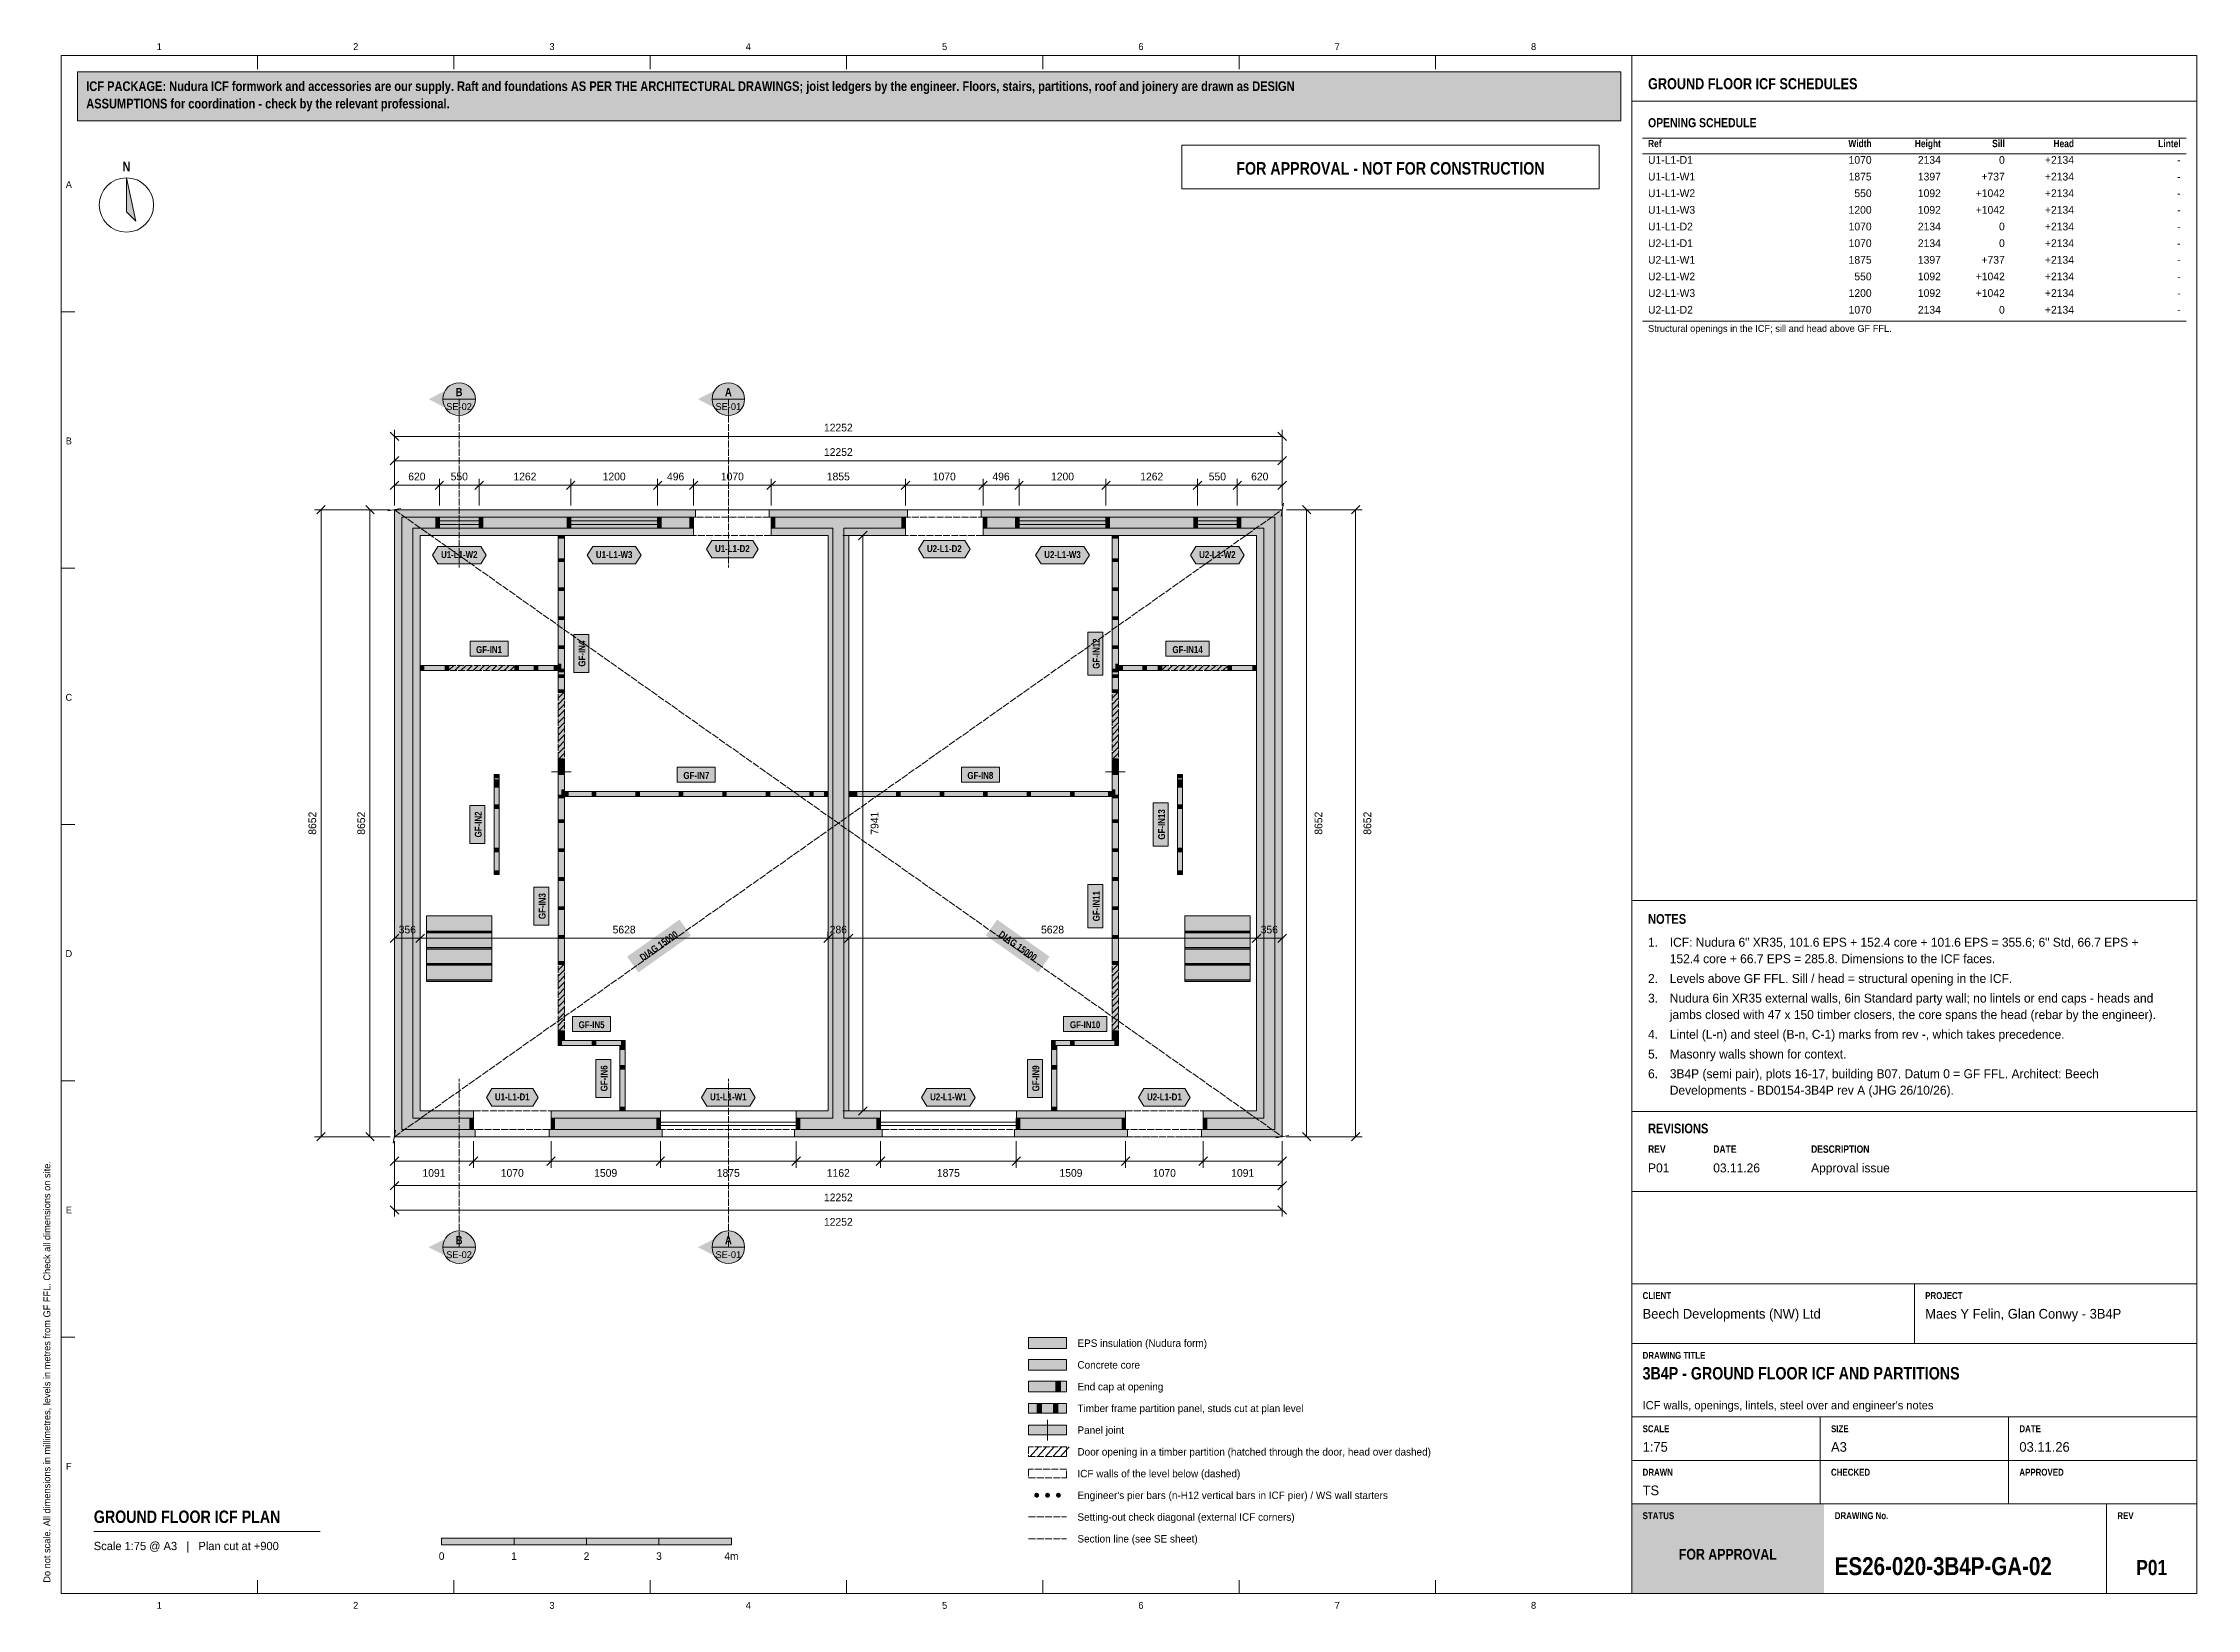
# Model space of a CAD drawing. Header units: millimetres. Extents: x 17 to 413, y 4 to 292.
import ezdxf
from ezdxf.enums import TextEntityAlignment as Align

# ---------------------------------------------------------------- set-up
doc = ezdxf.new("R2010")
doc.units = ezdxf.units.MM
doc.linetypes.add('DASHED', pattern=[1.524, 1.27, -0.254])
for name, color, linetype in [('FILL-C_9E1A1A', 7, 'Continuous'), ('FILL-C_B2B2B5', 7, 'Continuous'), ('FILL-EPS', 7, 'Continuous'), ('FILL-INK', 7, 'Continuous'), ('FILL-RED', 7, 'Continuous'), ('FILL-TEAL', 7, 'Continuous'), ('FILL-TEAL_DK', 7, 'Continuous'), ('FILL-TIMBER', 7, 'Continuous'), ('FILL-WHITE', 7, 'Continuous'), ('LINE-C_85297A', 7, 'Continuous'), ('LINE-C_85297A-DASH', 7, 'DASHED'), ('LINE-INK', 7, 'Continuous'), ('LINE-INK-DASH', 7, 'DASHED'), ('LINE-RED', 7, 'Continuous'), ('LINE-RED-DASH', 7, 'DASHED'), ('LINE-STEEL_GREY', 7, 'Continuous'), ('LINE-STEEL_GREY-DASH', 7, 'DASHED'), ('LINE-TEAL', 7, 'Continuous'), ('LINE-TEAL_DK', 7, 'Continuous'), ('LINE-TIMBER_DK', 7, 'Continuous'), ('TEXT-C_85297A', 7, 'Continuous'), ('TEXT-EPS', 7, 'Continuous'), ('TEXT-INK', 7, 'Continuous'), ('TEXT-RED', 7, 'Continuous'), ('TEXT-STEEL_GREY', 7, 'Continuous'), ('TEXT-TEAL', 7, 'Continuous'), ('TEXT-TEAL_DK', 7, 'Continuous'), ('TEXT-WHITE', 7, 'Continuous')]:
    doc.layers.add(name, color=color, linetype=linetype)
doc.styles.add('OpenSansCondensed-Bold', font='OpenSansCondensed-Bold.ttf')

msp = doc.modelspace()

# ---------------------------------------------------------------- texts
at = {"layer": 'TEXT-C_85297A', "style": 'OpenSansCondensed-Bold'}
for rotation, p in [(35.2293, (130.33, 125.68)), (-35.2293, (195.67, 125.68))]:
    msp.add_text('DIAG 15000', height=1.27, rotation=rotation, dxfattribs=at).set_placement(p, align=Align.CENTER)
at = {"layer": 'TEXT-EPS', "style": 'OpenSansCondensed-Bold'}
msp.add_text('STATUS', height=1.27, dxfattribs=at).set_placement((311, 20.7))
at = {"layer": 'TEXT-INK', "style": 'OpenSansCondensed-Bold'}
for s, height, p in [('ASSUMPTIONS for coordination - check by the relevant professional.', 1.778, (24.6, 280.27)), ('ICF PACKAGE: Nudura ICF formwork and accessories are our supply. Raft and foundations AS PER THE ARCHITECTURAL DRAWINGS; joist ledgers by the engineer. Floors, stairs, partitions, roof and joinery are drawn as DESIGN', 1.778, (24.6, 283.47)), ('OPENING SCHEDULE', 1.6764, (312, 276.8)), ('NOTES', 1.778, (312, 130.24)), ('REVISIONS', 1.778, (312, 91.7)), ('3B4P - GROUND FLOOR ICF AND PARTITIONS', 2.286, (311, 46.4)), ('GROUND FLOOR ICF PLAN', 2.286, (26, 20)), ('ES26-020-3B4P-GA-02', 3.302, (346.36, 10.4))]:
    msp.add_text(s, height=height, dxfattribs=at).set_placement(p)
for s, height, p in [('N', 1.78, (32, 268.7)), ('GF-IN1', 1.27, (98.73, 180.06)), ('GF-IN14', 1.27, (227.27, 180.06)), ('GF-IN7', 1.27, (136.87, 156.9)), ('GF-IN8', 1.27, (189.13, 156.9)), ('GF-IN5', 1.27, (117.59, 111.04)), ('GF-IN10', 1.27, (208.41, 111.04)), ('P01', 2.794, (404.68, 10.4))]:
    msp.add_text(s, height=height, dxfattribs=at).set_placement(p, align=Align.CENTER)
at = {"layer": 'TEXT-INK'}
for s, height, p in [('U1-L1-D1', 1.422, (312, 270.08)), ('U1-L1-W1', 1.422, (312, 267.01)), ('U1-L1-W2', 1.422, (312, 263.95)), ('U1-L1-W3', 1.422, (312, 260.89)), ('U1-L1-D2', 1.422, (312, 257.83)), ('U2-L1-D1', 1.422, (312, 254.76)), ('U2-L1-W1', 1.422, (312, 251.7)), ('U2-L1-W2', 1.422, (312, 248.64)), ('U2-L1-W3', 1.422, (312, 245.58)), ('U2-L1-D2', 1.422, (312, 242.51)), ('1.', 1.651, (312, 126.02)), ('ICF: Nudura 6" XR35, 101.6 EPS + 152.4 core + 101.6 EPS = 355.6; 6" Std, 66.7 EPS +', 1.651, (316, 126.02)), ('152.4 core + 66.7 EPS = 285.8. Dimensions to the ICF faces.', 1.651, (316, 122.99)), ('2.', 1.651, (312, 119.36)), ('Levels above GF FFL. Sill / head = structural opening in the ICF.', 1.651, (316, 119.36)), ('3.', 1.651, (312, 115.74)), ('Nudura 6in XR35 external walls, 6in Standard party wall; no lintels or end caps - heads and', 1.651, (316, 115.74)), ('jambs closed with 47 x 150 timber closers, the core spans the head (rebar by the engineer).', 1.651, (316, 112.71)), ('4.', 1.651, (312, 109.08)), ('5.', 1.651, (312, 105.45)), ('Lintel (L-n) and steel (B-n, C-1) marks from rev -, which takes precedence.', 1.651, (316, 109.08)), ('Masonry walls shown for context.', 1.651, (316, 105.45)), ('6.', 1.651, (312, 101.83)), ('3B4P (semi pair), plots 16-17, building B07. Datum 0 = GF FFL. Architect: Beech', 1.651, (316, 101.83)), ('Developments - BD0154-3B4P rev A (JHG 26/10/26).', 1.651, (316, 98.8)), ('P01', 1.651, (312, 84.5)), ('03.11.26', 1.651, (324, 84.5)), ('Approval issue', 1.651, (342, 84.5)), ('Beech Developments (NW) Ltd', 1.778, (311, 57.6)), ('Maes Y Felin, Glan Conwy - 3B4P', 1.778, (363, 57.6)), ('EPS insulation (Nudura form)', 1.3716, (207, 52.4)), ('Concrete core', 1.3716, (207, 48.4)), ('End cap at opening', 1.3716, (207, 44.4)), ('Timber frame partition panel, studs cut at plan level', 1.3716, (207, 40.4)), ('Panel joint', 1.3716, (207, 36.4)), ('Door opening in a timber partition (hatched through the door, head over dashed)', 1.3716, (207, 32.4)), ('1:75', 1.778, (311, 33.1)), ('A3', 1.778, (345.67, 33.1)), ('03.11.26', 1.778, (380.33, 33.1)), ('ICF walls of the level below (dashed)', 1.3716, (207, 28.4)), ("Engineer's pier bars (n-H12 vertical bars in ICF pier) / WS wall starters", 1.3716, (207, 24.4)), ('TS', 1.778, (311, 25.1)), ('Setting-out check diagonal (external ICF corners)', 1.3716, (207, 20.4)), ('Section line (see SE sheet)', 1.3716, (207, 16.4))]:
    msp.add_text(s, height=height, dxfattribs=at).set_placement(p)
for s, height, p in [('1070', 1.422, (353.14, 270.08)), ('2134', 1.422, (365.88, 270.08)), ('0', 1.42, (377.64, 270.08)), ('+2134', 1.422, (390.38, 270.08)), ('-', 1.42, (410, 270.08)), ('1875', 1.422, (353.14, 267.01)), ('1397', 1.422, (365.88, 267.01)), ('+737', 1.422, (377.64, 267.01)), ('+2134', 1.422, (390.38, 267.01)), ('-', 1.42, (410, 267.01)), ('1200', 1.422, (353.14, 260.89)), ('550', 1.422, (353.14, 263.95)), ('1092', 1.422, (365.88, 263.95)), ('1092', 1.422, (365.88, 260.89)), ('+1042', 1.422, (377.64, 263.95)), ('+1042', 1.422, (377.64, 260.89)), ('+2134', 1.422, (390.38, 263.95)), ('+2134', 1.422, (390.38, 260.89)), ('-', 1.42, (410, 263.95)), ('1070', 1.422, (353.14, 257.83)), ('2134', 1.422, (365.88, 257.83)), ('0', 1.42, (377.64, 257.83)), ('+2134', 1.422, (390.38, 257.83)), ('-', 1.42, (410, 260.89)), ('-', 1.42, (410, 257.83)), ('1070', 1.422, (353.14, 254.76)), ('2134', 1.422, (365.88, 254.76)), ('0', 1.42, (377.64, 254.76)), ('+2134', 1.422, (390.38, 254.76)), ('-', 1.42, (410, 254.76)), ('1875', 1.422, (353.14, 251.7)), ('550', 1.422, (353.14, 248.64)), ('1397', 1.422, (365.88, 251.7)), ('1092', 1.422, (365.88, 248.64)), ('+1042', 1.422, (377.64, 248.64)), ('+737', 1.422, (377.64, 251.7)), ('+2134', 1.422, (390.38, 251.7)), ('+2134', 1.422, (390.38, 248.64)), ('-', 1.42, (410, 251.7)), ('1200', 1.422, (353.14, 245.58)), ('1092', 1.422, (365.88, 245.58)), ('+1042', 1.422, (377.64, 245.58)), ('+2134', 1.422, (390.38, 245.58)), ('-', 1.42, (410, 248.64)), ('-', 1.42, (410, 245.58)), ('1070', 1.422, (353.14, 242.51)), ('2134', 1.422, (365.88, 242.51)), ('0', 1.42, (377.64, 242.51)), ('+2134', 1.422, (390.38, 242.51)), ('-', 1.42, (410, 242.51))]:
    msp.add_text(s, height=height, dxfattribs=at).set_placement(p, align=Align.RIGHT)
for s, height, p in [('12252', 1.422, (163, 220.83)), ('12252', 1.422, (163, 216.33)), ('620', 1.422, (85.45, 211.83)), ('550', 1.422, (93.25, 211.83)), ('1262', 1.422, (105.33, 211.83)), ('1200', 1.422, (121.75, 211.83)), ('496', 1.422, (133.06, 211.83)), ('1070', 1.422, (143.5, 211.83)), ('1855', 1.422, (163, 211.83)), ('1070', 1.422, (182.5, 211.83)), ('496', 1.422, (192.94, 211.83)), ('1200', 1.422, (204.25, 211.83)), ('1262', 1.422, (220.67, 211.83)), ('550', 1.422, (232.75, 211.83)), ('620', 1.422, (240.55, 211.83)), ('356', 1.422, (83.69, 128.47)), ('5628', 1.422, (123.58, 128.47)), ('286', 1.422, (163, 128.47)), ('5628', 1.422, (202.42, 128.47)), ('356', 1.422, (242.31, 128.47)), ('1091', 1.422, (88.59, 83.69)), ('1070', 1.422, (103, 83.69)), ('1509', 1.422, (120.19, 83.69)), ('1875', 1.422, (142.75, 83.69)), ('1162', 1.422, (163, 83.69)), ('1875', 1.422, (183.25, 83.69)), ('1509', 1.422, (205.81, 83.69)), ('1070', 1.422, (223, 83.69)), ('1091', 1.422, (237.41, 83.69)), ('12252', 1.422, (163, 79.19)), ('12252', 1.422, (163, 74.69)), ('0', 1.4, (90, 13.2)), ('1', 1.4, (103.33, 13.2)), ('2', 1.4, (116.67, 13.2)), ('3', 1.4, (130, 13.2)), ('4m', 1.397, (143.33, 13.2))]:
    msp.add_text(s, height=height, dxfattribs=at).set_placement(p, align=Align.CENTER)
at = {"layer": 'TEXT-INK', "style": 'OpenSansCondensed-Bold'}
for s, p in [('GF-IN4', (116.46, 179.95)), ('GF-IN12', (211.1, 179.95)), ('GF-IN2', (97.38, 148.52)), ('GF-IN13', (223.12, 148.52)), ('GF-IN3', (109.14, 133.49)), ('GF-IN11', (211.1, 133.49)), ('GF-IN6', (120.53, 101.8)), ('GF-IN9', (199.97, 101.8))]:
    msp.add_text(s, height=1.27, rotation=90, dxfattribs=at).set_placement(p, align=Align.CENTER)
at = {"layer": 'TEXT-INK'}
for s, p in [('8652', (66.92, 148.75)), ('8652', (75.92, 148.75)), ('7941', (170.38, 148.75)), ('8652', (252.06, 148.75)), ('8652', (261.06, 148.75))]:
    msp.add_text(s, height=1.422, rotation=90, dxfattribs=at).set_placement(p, align=Align.CENTER)
at = {"layer": 'TEXT-RED', "style": 'OpenSansCondensed-Bold'}
for s, height, p in [('FOR APPROVAL - NOT FOR CONSTRUCTION', 2.286, (264.6, 268.1)), ('B', 1.52, (93.21, 227.32)), ('A', 1.52, (142.76, 227.32)), ('B', 1.52, (93.21, 71.28)), ('A', 1.52, (142.76, 71.28))]:
    msp.add_text(s, height=height, dxfattribs=at).set_placement(p, align=Align.CENTER)
at = {"layer": 'TEXT-RED'}
for s, p in [('SE-02', (93.21, 224.77)), ('SE-01', (142.76, 224.77)), ('SE-02', (93.21, 68.73)), ('SE-01', (142.76, 68.73))]:
    msp.add_text(s, height=1.27, dxfattribs=at).set_placement(p, align=Align.CENTER)
at = {"layer": 'TEXT-STEEL_GREY'}
for s, p in [('1', (38.06, 291)), ('2', (74.19, 291)), ('3', (110.31, 291)), ('4', (146.44, 291)), ('5', (182.56, 291)), ('6', (218.69, 291)), ('7', (254.81, 291)), ('8', (290.94, 291)), ('A', (21.4, 265.62)), ('B', (21.4, 218.45)), ('C', (21.4, 171.28)), ('D', (21.4, 124.12)), ('E', (21.4, 76.95)), ('F', (21.4, 29.78)), ('1', (38.06, 4.2)), ('2', (74.19, 4.2)), ('3', (110.31, 4.2)), ('4', (146.44, 4.2)), ('5', (182.56, 4.2)), ('6', (218.69, 4.2)), ('7', (254.81, 4.2)), ('8', (290.94, 4.2))]:
    msp.add_text(s, height=1.27, dxfattribs=at).set_placement(p, align=Align.CENTER)
at = {"layer": 'TEXT-STEEL_GREY', "style": 'OpenSansCondensed-Bold'}
for s, height, p in [('Ref', 1.346, (312, 273.14)), ('REV', 1.372, (312, 88.1)), ('DATE', 1.372, (324, 88.1)), ('DESCRIPTION', 1.3716, (342, 88.1)), ('CLIENT', 1.27, (311, 61.2)), ('PROJECT', 1.27, (363, 61.2)), ('DRAWING TITLE', 1.27, (311, 50.2)), ('SCALE', 1.27, (311, 36.7)), ('SIZE', 1.27, (345.67, 36.7)), ('DATE', 1.27, (380.33, 36.7)), ('DRAWN', 1.27, (311, 28.7)), ('CHECKED', 1.27, (345.67, 28.7)), ('APPROVED', 1.27, (380.33, 28.7)), ('DRAWING No.', 1.27, (346.36, 20.7)), ('REV', 1.27, (398.36, 20.7))]:
    msp.add_text(s, height=height, dxfattribs=at).set_placement(p)
for s, p in [('Width', (353.14, 273.14)), ('Height', (365.88, 273.14)), ('Sill', (377.64, 273.14)), ('Head', (390.38, 273.14)), ('Lintel', (410, 273.14))]:
    msp.add_text(s, height=1.346, dxfattribs=at).set_placement(p, align=Align.RIGHT)
at = {"layer": 'TEXT-STEEL_GREY'}
for s, height, p in [('Structural openings in the ICF; sill and head above GF FFL.', 1.27, (312, 239.15)), ("ICF walls, openings, lintels, steel over and engineer's notes", 1.524, (311, 40.9)), ('Scale 1:75 @ A3   |   Plan cut at +900', 1.524, (26, 15))]:
    msp.add_text(s, height=height, dxfattribs=at).set_placement(p)
msp.add_text('Do not scale. All dimensions in millimetres, levels in metres from GF FFL. Check all dimensions on site.', height=1.27, rotation=90, dxfattribs=at).set_placement((18, 9))
at = {"layer": 'TEXT-TEAL', "style": 'OpenSansCondensed-Bold'}
msp.add_text('GROUND FLOOR ICF SCHEDULES', height=2.032, dxfattribs=at).set_placement((312, 283.8))
at = {"layer": 'TEXT-TEAL_DK', "style": 'OpenSansCondensed-Bold'}
for s, p in [('U1-L1-W2', (93.25, 197.54)), ('U1-L1-W3', (121.75, 197.54)), ('U1-L1-D2', (143.5, 198.64)), ('U2-L1-D2', (182.5, 198.64)), ('U2-L1-W3', (204.25, 197.54)), ('U2-L1-W2', (232.75, 197.54)), ('U1-L1-D1', (103, 97.76)), ('U1-L1-W1', (142.75, 97.76)), ('U2-L1-W1', (183.25, 97.76)), ('U2-L1-D1', (223, 97.76))]:
    msp.add_text(s, height=1.27, dxfattribs=at).set_placement(p, align=Align.CENTER)
at = {"layer": 'TEXT-WHITE', "style": 'OpenSansCondensed-Bold'}
msp.add_text('FOR APPROVAL', height=1.9812, dxfattribs=at).set_placement((326.68, 13.25), align=Align.CENTER)

# ---------------------------------------------------------------- hatches: boundary and pattern name
at = {"layer": 'FILL-C_9E1A1A', "true_color": 0x9e1a1a}
h = msp.add_hatch(color=24, dxfattribs=at)
h.dxf.hatch_style = 1
h.paths.add_polyline_path([(199.95, 25.1), (199.93, 25.22), (199.89, 25.32), (199.82, 25.42), (199.72, 25.49), (199.62, 25.53), (199.5, 25.55), (199.38, 25.53), (199.28, 25.49), (199.18, 25.42), (199.11, 25.32), (199.07, 25.22), (199.05, 25.1), (199.07, 24.98), (199.11, 24.88), (199.18, 24.78), (199.28, 24.71), (199.38, 24.67), (199.5, 24.65), (199.62, 24.67), (199.72, 24.71), (199.82, 24.78), (199.89, 24.88), (199.93, 24.98)])
h = msp.add_hatch(color=24, dxfattribs=at)
h.dxf.hatch_style = 1
h.paths.add_polyline_path([(201.95, 25.1), (201.93, 25.22), (201.89, 25.32), (201.82, 25.42), (201.72, 25.49), (201.62, 25.53), (201.5, 25.55), (201.38, 25.53), (201.28, 25.49), (201.18, 25.42), (201.11, 25.32), (201.07, 25.22), (201.05, 25.1), (201.07, 24.98), (201.11, 24.88), (201.18, 24.78), (201.28, 24.71), (201.38, 24.67), (201.5, 24.65), (201.62, 24.67), (201.72, 24.71), (201.82, 24.78), (201.89, 24.88), (201.93, 24.98)])
h = msp.add_hatch(color=24, dxfattribs=at)
h.dxf.hatch_style = 1
h.paths.add_polyline_path([(203.95, 25.1), (203.93, 25.22), (203.89, 25.32), (203.82, 25.42), (203.72, 25.49), (203.62, 25.53), (203.5, 25.55), (203.38, 25.53), (203.28, 25.49), (203.18, 25.42), (203.11, 25.32), (203.07, 25.22), (203.05, 25.1), (203.07, 24.98), (203.11, 24.88), (203.18, 24.78), (203.28, 24.71), (203.38, 24.67), (203.5, 24.65), (203.62, 24.67), (203.72, 24.71), (203.82, 24.78), (203.89, 24.88), (203.93, 24.98)])
at = {"layer": 'FILL-C_B2B2B5', "true_color": 0xb2b2b5}
h = msp.add_hatch(color=253, dxfattribs=at)
h.dxf.hatch_style = 1
h.paths.add_polyline_path([(136.36, 203.05), (84.7, 203.05), (84.7, 94.45), (95.86, 94.45), (95.86, 92.42), (82.67, 92.42), (82.67, 205.08), (136.36, 205.08)])
h = msp.add_hatch(color=253, dxfattribs=at)
h.dxf.hatch_style = 1
h.paths.add_polyline_path([(150.63, 205.08), (175.36, 205.08), (175.36, 203.05), (164.02, 203.05), (164.02, 94.45), (170.75, 94.45), (170.75, 92.42), (155.26, 92.42), (155.26, 94.45), (161.98, 94.45), (161.98, 203.05), (150.63, 203.05)])
h = msp.add_hatch(color=253, dxfattribs=at)
h.dxf.hatch_style = 1
h.paths.add_polyline_path([(189.64, 205.08), (243.33, 205.08), (243.33, 92.42), (230.14, 92.42), (230.14, 94.45), (241.3, 94.45), (241.3, 203.05), (189.64, 203.05)])
h = msp.add_hatch(color=253, dxfattribs=at)
h.dxf.hatch_style = 1
h.paths.add_polyline_path([(110.14, 94.45), (130.25, 94.45), (130.25, 92.42), (110.14, 92.42)])
h = msp.add_hatch(color=253, dxfattribs=at)
h.dxf.hatch_style = 1
h.paths.add_polyline_path([(195.76, 94.45), (215.87, 94.45), (215.87, 92.42), (195.76, 92.42)])
h = msp.add_hatch(color=253, dxfattribs=at)
h.dxf.hatch_style = 1
h.paths.add_polyline_path([(198, 48.1), (205, 48.1), (205, 50.1), (198, 50.1)])
at = {"layer": 'FILL-EPS', "true_color": 0xccffff}
h = msp.add_hatch(color=7, dxfattribs=at)
h.dxf.hatch_style = 1
h.paths.add_polyline_path([(81.32, 206.43), (136.69, 206.43), (136.69, 205.09), (136.36, 205.09), (136.36, 205.08), (82.67, 205.08), (82.67, 92.42), (95.86, 92.42), (95.86, 92.41), (96.2, 92.41), (96.2, 91.07), (81.32, 91.07)])
h = msp.add_hatch(color=7, dxfattribs=at)
h.dxf.hatch_style = 1
h.paths.add_polyline_path([(150.63, 205.09), (150.3, 205.09), (150.3, 206.43), (175.7, 206.43), (175.7, 205.09), (175.36, 205.09), (175.36, 205.08), (150.63, 205.08)])
h = msp.add_hatch(color=7, dxfattribs=at)
h.dxf.hatch_style = 1
h.paths.add_polyline_path([(189.64, 205.09), (189.3, 205.09), (189.3, 206.43), (244.68, 206.43), (244.68, 91.07), (229.81, 91.07), (229.81, 92.41), (230.14, 92.41), (230.14, 92.42), (243.33, 92.42), (243.33, 205.08), (189.64, 205.08)])
h = msp.add_hatch(color=7, dxfattribs=at)
h.dxf.hatch_style = 1
h.paths.add_polyline_path([(136.36, 201.69), (86.06, 201.69), (86.06, 95.81), (95.86, 95.81), (95.86, 94.45), (84.7, 94.45), (84.7, 203.05), (136.36, 203.05)])
h = msp.add_hatch(color=7, dxfattribs=at)
h.dxf.hatch_style = 1
h.paths.add_polyline_path([(150.63, 201.69), (150.63, 203.05), (161.98, 203.05), (161.98, 94.45), (155.26, 94.45), (155.26, 95.81), (161.1, 95.81), (161.1, 201.69)])
h = msp.add_hatch(color=7, dxfattribs=at)
h.dxf.hatch_style = 1
h.paths.add_polyline_path([(175.36, 201.69), (164.91, 201.69), (164.91, 95.81), (170.75, 95.81), (170.75, 94.45), (164.02, 94.45), (164.02, 203.05), (175.36, 203.05)])
h = msp.add_hatch(color=7, dxfattribs=at)
h.dxf.hatch_style = 1
h.paths.add_polyline_path([(239.94, 201.69), (189.64, 201.69), (189.64, 203.05), (241.3, 203.05), (241.3, 94.45), (230.14, 94.45), (230.14, 95.81), (239.94, 95.81)])
h = msp.add_hatch(color=7, dxfattribs=at)
h.dxf.hatch_style = 1
h.paths.add_polyline_path([(110.14, 95.81), (130.25, 95.81), (130.25, 94.45), (110.14, 94.45)])
h = msp.add_hatch(color=7, dxfattribs=at)
h.dxf.hatch_style = 1
h.paths.add_polyline_path([(195.76, 95.81), (215.87, 95.81), (215.87, 94.45), (195.76, 94.45)])
h = msp.add_hatch(color=7, dxfattribs=at)
h.dxf.hatch_style = 1
h.paths.add_polyline_path([(130.58, 92.41), (130.58, 91.07), (109.8, 91.07), (109.8, 92.41), (110.14, 92.41), (110.14, 92.42), (130.25, 92.42), (130.25, 92.41)])
h = msp.add_hatch(color=7, dxfattribs=at)
h.dxf.hatch_style = 1
h.paths.add_polyline_path([(170.75, 92.41), (171.08, 92.41), (171.08, 91.07), (154.92, 91.07), (154.92, 92.41), (155.26, 92.41), (155.26, 92.42), (170.75, 92.42)])
h = msp.add_hatch(color=7, dxfattribs=at)
h.dxf.hatch_style = 1
h.paths.add_polyline_path([(195.76, 92.41), (195.76, 92.42), (215.87, 92.42), (215.87, 92.41), (216.2, 92.41), (216.2, 91.07), (195.42, 91.07), (195.42, 92.41)])
h = msp.add_hatch(color=7, dxfattribs=at)
h.dxf.hatch_style = 1
h.paths.add_polyline_path([(198, 52.1), (205, 52.1), (205, 54.1), (198, 54.1)])
h = msp.add_hatch(color=7, dxfattribs=at)
h.dxf.hatch_style = 1
h.paths.add_polyline_path([(198, 44.1), (205, 44.1), (205, 46.1), (198, 46.1)])
at = {"layer": 'FILL-INK', "true_color": 0x14141a}
h = msp.add_hatch(color=250, dxfattribs=at)
h.dxf.hatch_style = 1
h.paths.add_polyline_path([(32, 267.5), (33.75, 259.5), (32, 261.25)])
h = msp.add_hatch(color=250, dxfattribs=at)
h.dxf.hatch_style = 1
h.paths.add_polyline_path([(90, 16), (103.33, 16), (103.33, 17.2), (90, 17.2)])
h = msp.add_hatch(color=250, dxfattribs=at)
h.dxf.hatch_style = 1
h.paths.add_polyline_path([(116.67, 16), (130, 16), (130, 17.2), (116.67, 17.2)])
at = {"layer": 'FILL-RED', "true_color": 0xb81a1f}
h = msp.add_hatch(color=242, dxfattribs=at)
h.dxf.hatch_style = 1
h.paths.add_polyline_path([(87.61, 226.77), (93.21, 223.92), (93.21, 229.62)])
h = msp.add_hatch(color=242, dxfattribs=at)
h.dxf.hatch_style = 1
h.paths.add_polyline_path([(137.16, 226.77), (142.76, 223.92), (142.76, 229.62)])
h = msp.add_hatch(color=242, dxfattribs=at)
h.dxf.hatch_style = 1
h.paths.add_polyline_path([(87.61, 70.73), (93.21, 67.88), (93.21, 73.58)])
h = msp.add_hatch(color=242, dxfattribs=at)
h.dxf.hatch_style = 1
h.paths.add_polyline_path([(137.16, 70.73), (142.76, 67.88), (142.76, 73.58)])
at = {"layer": 'FILL-TEAL', "true_color": 0x009e85}
h = msp.add_hatch(color=124, dxfattribs=at)
h.dxf.hatch_style = 1
h.paths.add_polyline_path([(309.01, 7), (344.37, 7), (344.37, 23.5), (309.01, 23.5)])
at = {"layer": 'FILL-TEAL_DK', "true_color": 0x006b5c}
h = msp.add_hatch(color=126, dxfattribs=at)
h.dxf.hatch_style = 1
h.paths.add_polyline_path([(88.92, 205.08), (89.58, 205.08), (89.58, 203.04), (88.92, 203.04)])
h = msp.add_hatch(color=126, dxfattribs=at)
h.dxf.hatch_style = 1
h.paths.add_polyline_path([(96.92, 205.08), (97.58, 205.08), (97.58, 203.04), (96.92, 203.04)])
h = msp.add_hatch(color=126, dxfattribs=at)
h.dxf.hatch_style = 1
h.paths.add_polyline_path([(113.08, 205.08), (113.75, 205.08), (113.75, 203.04), (113.08, 203.04)])
h = msp.add_hatch(color=126, dxfattribs=at)
h.dxf.hatch_style = 1
h.paths.add_polyline_path([(129.75, 205.08), (130.42, 205.08), (130.42, 203.04), (129.75, 203.04)])
h = msp.add_hatch(color=126, dxfattribs=at)
h.dxf.hatch_style = 1
h.paths.add_polyline_path([(135.7, 205.08), (136.36, 205.08), (136.36, 203.04), (135.7, 203.04)])
h = msp.add_hatch(color=126, dxfattribs=at)
h.dxf.hatch_style = 1
h.paths.add_polyline_path([(150.63, 203.04), (150.63, 205.08), (151.3, 205.08), (151.3, 203.04), (150.63, 203.04)])
h = msp.add_hatch(color=126, dxfattribs=at)
h.dxf.hatch_style = 1
h.paths.add_polyline_path([(174.7, 203.04), (174.7, 205.08), (175.37, 205.08), (175.37, 203.04), (174.7, 203.04)])
h = msp.add_hatch(color=126, dxfattribs=at)
h.dxf.hatch_style = 1
h.paths.add_polyline_path([(189.64, 203.04), (189.64, 205.08), (190.3, 205.08), (190.3, 203.04), (189.64, 203.04)])
h = msp.add_hatch(color=126, dxfattribs=at)
h.dxf.hatch_style = 1
h.paths.add_polyline_path([(195.58, 205.08), (196.25, 205.08), (196.25, 203.04), (195.58, 203.04)])
h = msp.add_hatch(color=126, dxfattribs=at)
h.dxf.hatch_style = 1
h.paths.add_polyline_path([(212.25, 205.08), (212.92, 205.08), (212.92, 203.04), (212.25, 203.04)])
h = msp.add_hatch(color=126, dxfattribs=at)
h.dxf.hatch_style = 1
h.paths.add_polyline_path([(228.42, 205.08), (229.08, 205.08), (229.08, 203.04), (228.42, 203.04)])
h = msp.add_hatch(color=126, dxfattribs=at)
h.dxf.hatch_style = 1
h.paths.add_polyline_path([(236.42, 205.08), (237.08, 205.08), (237.08, 203.04), (236.42, 203.04)])
h = msp.add_hatch(color=126, dxfattribs=at)
h.dxf.hatch_style = 1
h.paths.add_polyline_path([(95.2, 92.42), (95.2, 94.46), (95.86, 94.46), (95.86, 92.42), (95.2, 92.42)])
h = msp.add_hatch(color=126, dxfattribs=at)
h.dxf.hatch_style = 1
h.paths.add_polyline_path([(110.13, 94.46), (110.8, 94.46), (110.8, 92.42), (110.13, 92.42)])
h = msp.add_hatch(color=126, dxfattribs=at)
h.dxf.hatch_style = 1
h.paths.add_polyline_path([(129.58, 94.46), (130.25, 94.46), (130.25, 92.42), (129.58, 92.42)])
h = msp.add_hatch(color=126, dxfattribs=at)
h.dxf.hatch_style = 1
h.paths.add_polyline_path([(155.25, 94.46), (155.92, 94.46), (155.92, 92.42), (155.25, 92.42)])
h = msp.add_hatch(color=126, dxfattribs=at)
h.dxf.hatch_style = 1
h.paths.add_polyline_path([(170.08, 94.46), (170.75, 94.46), (170.75, 92.42), (170.08, 92.42)])
h = msp.add_hatch(color=126, dxfattribs=at)
h.dxf.hatch_style = 1
h.paths.add_polyline_path([(195.75, 94.46), (196.42, 94.46), (196.42, 92.42), (195.75, 92.42)])
h = msp.add_hatch(color=126, dxfattribs=at)
h.dxf.hatch_style = 1
h.paths.add_polyline_path([(215.2, 94.46), (215.87, 94.46), (215.87, 92.42), (215.2, 92.42)])
h = msp.add_hatch(color=126, dxfattribs=at)
h.dxf.hatch_style = 1
h.paths.add_polyline_path([(230.14, 94.46), (230.8, 94.46), (230.8, 92.42), (230.14, 92.42)])
h = msp.add_hatch(color=126, dxfattribs=at)
h.dxf.hatch_style = 1
h.paths.add_polyline_path([(203, 44.1), (203.9, 44.1), (203.9, 46.1), (203, 46.1)])
at = {"layer": 'FILL-TIMBER', "true_color": 0xeddbb8}
h = msp.add_hatch(color=254, dxfattribs=at)
h.dxf.hatch_style = 1
h.paths.add_polyline_path([(112.61, 201.69), (112.61, 201.38), (112.61, 201.18), (112.15, 201.18), (111.42, 201.18), (111.42, 201.49), (111.42, 201.69), (111.89, 201.69)])
h = msp.add_hatch(color=254, dxfattribs=at)
h.dxf.hatch_style = 1
h.paths.add_polyline_path([(214.58, 201.69), (214.58, 201.38), (214.58, 201.18), (214.11, 201.18), (213.39, 201.18), (213.39, 201.49), (213.39, 201.69), (213.85, 201.69)])
h = msp.add_hatch(color=254, dxfattribs=at)
h.dxf.hatch_style = 1
h.paths.add_polyline_path([(112.61, 197.39), (112.61, 197.09), (112.61, 196.89), (112.15, 196.89), (111.42, 196.89), (111.42, 197.2), (111.42, 197.39), (111.89, 197.39)])
h = msp.add_hatch(color=254, dxfattribs=at)
h.dxf.hatch_style = 1
h.paths.add_polyline_path([(214.58, 197.39), (214.58, 197.09), (214.58, 196.89), (214.11, 196.89), (213.39, 196.89), (213.39, 197.2), (213.39, 197.39), (213.85, 197.39)])
h = msp.add_hatch(color=254, dxfattribs=at)
h.dxf.hatch_style = 1
h.paths.add_polyline_path([(112.61, 192.06), (112.61, 191.75), (112.61, 191.55), (112.15, 191.55), (111.42, 191.55), (111.42, 191.86), (111.42, 192.06), (111.89, 192.06)])
h = msp.add_hatch(color=254, dxfattribs=at)
h.dxf.hatch_style = 1
h.paths.add_polyline_path([(214.58, 192.06), (214.58, 191.75), (214.58, 191.55), (214.11, 191.55), (213.39, 191.55), (213.39, 191.86), (213.39, 192.06), (213.85, 192.06)])
h = msp.add_hatch(color=254, dxfattribs=at)
h.dxf.hatch_style = 1
h.paths.add_polyline_path([(112.61, 186.73), (112.61, 186.42), (112.61, 186.22), (112.15, 186.22), (111.42, 186.22), (111.42, 186.53), (111.42, 186.73), (111.89, 186.73)])
h = msp.add_hatch(color=254, dxfattribs=at)
h.dxf.hatch_style = 1
h.paths.add_polyline_path([(214.58, 186.73), (214.58, 186.42), (214.58, 186.22), (214.11, 186.22), (213.39, 186.22), (213.39, 186.53), (213.39, 186.73), (213.85, 186.73)])
h = msp.add_hatch(color=254, dxfattribs=at)
h.dxf.hatch_style = 1
h.paths.add_polyline_path([(112.61, 181.39), (112.61, 181.09), (112.61, 180.89), (112.15, 180.89), (111.42, 180.89), (111.42, 181.2), (111.42, 181.39), (111.89, 181.39)])
h = msp.add_hatch(color=254, dxfattribs=at)
h.dxf.hatch_style = 1
h.paths.add_polyline_path([(214.58, 181.39), (214.58, 181.09), (214.58, 180.89), (214.11, 180.89), (213.39, 180.89), (213.39, 181.2), (213.39, 181.39), (213.85, 181.39)])
h = msp.add_hatch(color=254, dxfattribs=at)
h.dxf.hatch_style = 1
h.paths.add_polyline_path([(86.73, 176.85), (86.32, 176.85), (86.06, 176.85), (86.06, 177.2), (86.06, 177.78), (86.48, 177.78), (86.73, 177.78), (86.73, 177.42)])
h = msp.add_hatch(color=254, dxfattribs=at)
h.dxf.hatch_style = 1
h.paths.add_polyline_path([(91.35, 176.85), (90.94, 176.85), (90.68, 176.85), (90.68, 177.2), (90.68, 177.78), (91.1, 177.78), (91.35, 177.78), (91.35, 177.42)])
h = msp.add_hatch(color=254, dxfattribs=at)
h.dxf.hatch_style = 1
h.paths.add_polyline_path([(104.15, 176.85), (103.74, 176.85), (103.48, 176.85), (103.48, 177.2), (103.48, 177.78), (103.9, 177.78), (104.15, 177.78), (104.15, 177.42)])
h = msp.add_hatch(color=254, dxfattribs=at)
h.dxf.hatch_style = 1
h.paths.add_polyline_path([(107.73, 176.85), (107.31, 176.85), (107.06, 176.85), (107.06, 177.2), (107.06, 177.78), (107.47, 177.78), (107.73, 177.78), (107.73, 177.42)])
h = msp.add_hatch(color=254, dxfattribs=at)
h.dxf.hatch_style = 1
h.paths.add_polyline_path([(111.4, 176.85), (110.99, 176.85), (110.73, 176.85), (110.73, 177.2), (110.73, 177.78), (111.14, 177.78), (111.4, 177.78), (111.4, 177.42)])
h = msp.add_hatch(color=254, dxfattribs=at)
h.dxf.hatch_style = 1
h.paths.add_polyline_path([(111.93, 178.03), (111.93, 177.46), (111.93, 177.1), (111.73, 177.1), (111.42, 177.1), (111.42, 177.67), (111.42, 178.03), (111.62, 178.03)])
h = msp.add_hatch(color=254, dxfattribs=at)
h.dxf.hatch_style = 1
h.paths.add_polyline_path([(112.61, 177.1), (112.61, 176.79), (112.61, 176.59), (112.15, 176.59), (111.42, 176.59), (111.42, 176.9), (111.42, 177.1), (111.89, 177.1)])
h = msp.add_hatch(color=254, dxfattribs=at)
h.dxf.hatch_style = 1
h.paths.add_polyline_path([(112.61, 176.06), (112.61, 175.75), (112.61, 175.55), (112.15, 175.55), (111.42, 175.55), (111.42, 175.86), (111.42, 176.06), (111.89, 176.06)])
h = msp.add_hatch(color=254, dxfattribs=at)
h.dxf.hatch_style = 1
h.paths.add_polyline_path([(214.58, 177.1), (214.58, 176.79), (214.58, 176.59), (214.11, 176.59), (213.39, 176.59), (213.39, 176.9), (213.39, 177.1), (213.85, 177.1)])
h = msp.add_hatch(color=254, dxfattribs=at)
h.dxf.hatch_style = 1
h.paths.add_polyline_path([(214.58, 176.06), (214.58, 175.75), (214.58, 175.55), (214.11, 175.55), (213.39, 175.55), (213.39, 175.86), (213.39, 176.06), (213.85, 176.06)])
h = msp.add_hatch(color=254, dxfattribs=at)
h.dxf.hatch_style = 1
h.paths.add_polyline_path([(214.58, 178.03), (214.58, 177.46), (214.58, 177.1), (214.38, 177.1), (214.07, 177.1), (214.07, 177.67), (214.07, 178.03), (214.27, 178.03)])
h = msp.add_hatch(color=254, dxfattribs=at)
h.dxf.hatch_style = 1
h.paths.add_polyline_path([(215.27, 176.85), (214.86, 176.85), (214.6, 176.85), (214.6, 177.2), (214.6, 177.78), (215.01, 177.78), (215.27, 177.78), (215.27, 177.42)])
h = msp.add_hatch(color=254, dxfattribs=at)
h.dxf.hatch_style = 1
h.paths.add_polyline_path([(219.73, 176.85), (219.31, 176.85), (219.06, 176.85), (219.06, 177.2), (219.06, 177.78), (219.47, 177.78), (219.73, 177.78), (219.73, 177.42)])
h = msp.add_hatch(color=254, dxfattribs=at)
h.dxf.hatch_style = 1
h.paths.add_polyline_path([(222.52, 176.85), (222.1, 176.85), (221.85, 176.85), (221.85, 177.2), (221.85, 177.78), (222.26, 177.78), (222.52, 177.78), (222.52, 177.42)])
h = msp.add_hatch(color=254, dxfattribs=at)
h.dxf.hatch_style = 1
h.paths.add_polyline_path([(235.32, 176.85), (234.9, 176.85), (234.65, 176.85), (234.65, 177.2), (234.65, 177.78), (235.06, 177.78), (235.32, 177.78), (235.32, 177.42)])
h = msp.add_hatch(color=254, dxfattribs=at)
h.dxf.hatch_style = 1
h.paths.add_polyline_path([(239.94, 176.85), (239.52, 176.85), (239.27, 176.85), (239.27, 177.2), (239.27, 177.78), (239.68, 177.78), (239.94, 177.78), (239.94, 177.42)])
h = msp.add_hatch(color=254, dxfattribs=at)
h.dxf.hatch_style = 1
h.paths.add_polyline_path([(112.61, 173.31), (112.61, 173), (112.61, 172.81), (112.15, 172.81), (111.42, 172.81), (111.42, 173.12), (111.42, 173.31), (111.89, 173.31)])
h = msp.add_hatch(color=254, dxfattribs=at)
h.dxf.hatch_style = 1
h.paths.add_polyline_path([(214.58, 173.31), (214.58, 173), (214.58, 172.81), (214.11, 172.81), (213.39, 172.81), (213.39, 173.12), (213.39, 173.31), (213.85, 173.31)])
h = msp.add_hatch(color=254, dxfattribs=at)
h.dxf.hatch_style = 1
h.paths.add_polyline_path([(112.61, 160.57), (112.61, 160.26), (112.61, 160.06), (112.15, 160.06), (111.42, 160.06), (111.42, 160.37), (111.42, 160.57), (111.89, 160.57)])
h = msp.add_hatch(color=254, dxfattribs=at)
h.dxf.hatch_style = 1
h.paths.add_polyline_path([(112.61, 158.73), (112.61, 158.42), (112.61, 158.22), (112.15, 158.22), (111.42, 158.22), (111.42, 158.53), (111.42, 158.73), (111.89, 158.73)])
h = msp.add_hatch(color=254, dxfattribs=at)
h.dxf.hatch_style = 1
h.paths.add_polyline_path([(214.58, 160.57), (214.58, 160.26), (214.58, 160.06), (214.11, 160.06), (213.39, 160.06), (213.39, 160.37), (213.39, 160.57), (213.85, 160.57)])
h = msp.add_hatch(color=254, dxfattribs=at)
h.dxf.hatch_style = 1
h.paths.add_polyline_path([(214.58, 158.73), (214.58, 158.42), (214.58, 158.22), (214.11, 158.22), (213.39, 158.22), (213.39, 158.53), (213.39, 158.73), (213.85, 158.73)])
h = msp.add_hatch(color=254, dxfattribs=at)
h.dxf.hatch_style = 1
h.paths.add_polyline_path([(100.6, 157.32), (100.6, 157.07), (100.24, 157.07), (99.66, 157.07), (99.66, 157.48), (99.66, 157.73), (100.02, 157.73), (100.6, 157.73)])
h = msp.add_hatch(color=254, dxfattribs=at)
h.dxf.hatch_style = 1
h.paths.add_polyline_path([(100.6, 156.33), (100.6, 156.08), (100.24, 156.08), (99.66, 156.08), (99.66, 156.49), (99.66, 156.74), (100.02, 156.74), (100.6, 156.74)])
h = msp.add_hatch(color=254, dxfattribs=at)
h.dxf.hatch_style = 1
h.paths.add_polyline_path([(100.6, 155.67), (100.6, 155.41), (100.23, 155.41), (99.66, 155.41), (99.66, 155.81), (99.66, 156.08), (100.02, 156.08), (100.6, 156.08)])
h = msp.add_hatch(color=254, dxfattribs=at)
h.dxf.hatch_style = 1
h.paths.add_polyline_path([(112.61, 158.19), (112.61, 157.88), (112.61, 157.69), (112.15, 157.69), (111.42, 157.69), (111.42, 158), (111.42, 158.19), (111.89, 158.19)])
h = msp.add_hatch(color=254, dxfattribs=at)
h.dxf.hatch_style = 1
h.paths.add_polyline_path([(112.61, 154.87), (112.61, 154.3), (112.61, 153.93), (112.41, 153.93), (112.1, 153.93), (112.1, 154.5), (112.1, 154.87), (112.3, 154.87)])
h = msp.add_hatch(color=254, dxfattribs=at)
h.dxf.hatch_style = 1
h.paths.add_polyline_path([(113.3, 153.68), (112.89, 153.68), (112.64, 153.68), (112.64, 154.04), (112.64, 154.61), (113.05, 154.61), (113.3, 154.61), (113.3, 154.26)])
h = msp.add_hatch(color=254, dxfattribs=at)
h.dxf.hatch_style = 1
h.paths.add_polyline_path([(118.39, 153.68), (117.98, 153.68), (117.73, 153.68), (117.73, 154.04), (117.73, 154.61), (118.14, 154.61), (118.39, 154.61), (118.39, 154.26)])
h = msp.add_hatch(color=254, dxfattribs=at)
h.dxf.hatch_style = 1
h.paths.add_polyline_path([(126.39, 153.68), (125.98, 153.68), (125.73, 153.68), (125.73, 154.04), (125.73, 154.61), (126.14, 154.61), (126.39, 154.61), (126.39, 154.26)])
h = msp.add_hatch(color=254, dxfattribs=at)
h.dxf.hatch_style = 1
h.paths.add_polyline_path([(134.39, 153.68), (133.98, 153.68), (133.73, 153.68), (133.73, 154.04), (133.73, 154.61), (134.14, 154.61), (134.39, 154.61), (134.39, 154.26)])
h = msp.add_hatch(color=254, dxfattribs=at)
h.dxf.hatch_style = 1
h.paths.add_polyline_path([(142.39, 153.68), (141.98, 153.68), (141.73, 153.68), (141.73, 154.04), (141.73, 154.61), (142.14, 154.61), (142.39, 154.61), (142.39, 154.26)])
h = msp.add_hatch(color=254, dxfattribs=at)
h.dxf.hatch_style = 1
h.paths.add_polyline_path([(150.39, 153.68), (149.98, 153.68), (149.73, 153.68), (149.73, 154.04), (149.73, 154.61), (150.14, 154.61), (150.39, 154.61), (150.39, 154.26)])
h = msp.add_hatch(color=254, dxfattribs=at)
h.dxf.hatch_style = 1
h.paths.add_polyline_path([(158.39, 153.68), (157.98, 153.68), (157.73, 153.68), (157.73, 154.04), (157.73, 154.61), (158.14, 154.61), (158.39, 154.61), (158.39, 154.26)])
h = msp.add_hatch(color=254, dxfattribs=at)
h.dxf.hatch_style = 1
h.paths.add_polyline_path([(161.09, 153.68), (160.68, 153.68), (160.43, 153.68), (160.43, 154.04), (160.43, 154.61), (160.84, 154.61), (161.09, 154.61), (161.09, 154.26)])
h = msp.add_hatch(color=254, dxfattribs=at)
h.dxf.hatch_style = 1
h.paths.add_polyline_path([(165.57, 153.68), (165.16, 153.68), (164.91, 153.68), (164.91, 154.04), (164.91, 154.61), (165.32, 154.61), (165.57, 154.61), (165.57, 154.26)])
h = msp.add_hatch(color=254, dxfattribs=at)
h.dxf.hatch_style = 1
h.paths.add_polyline_path([(166.39, 153.68), (165.98, 153.68), (165.73, 153.68), (165.73, 154.04), (165.73, 154.61), (166.14, 154.61), (166.39, 154.61), (166.39, 154.26)])
h = msp.add_hatch(color=254, dxfattribs=at)
h.dxf.hatch_style = 1
h.paths.add_polyline_path([(174.39, 153.68), (173.98, 153.68), (173.73, 153.68), (173.73, 154.04), (173.73, 154.61), (174.14, 154.61), (174.39, 154.61), (174.39, 154.26)])
h = msp.add_hatch(color=254, dxfattribs=at)
h.dxf.hatch_style = 1
h.paths.add_polyline_path([(182.39, 153.68), (181.98, 153.68), (181.73, 153.68), (181.73, 154.04), (181.73, 154.61), (182.14, 154.61), (182.39, 154.61), (182.39, 154.26)])
h = msp.add_hatch(color=254, dxfattribs=at)
h.dxf.hatch_style = 1
h.paths.add_polyline_path([(190.39, 153.68), (189.98, 153.68), (189.73, 153.68), (189.73, 154.04), (189.73, 154.61), (190.14, 154.61), (190.39, 154.61), (190.39, 154.26)])
h = msp.add_hatch(color=254, dxfattribs=at)
h.dxf.hatch_style = 1
h.paths.add_polyline_path([(198.39, 153.68), (197.98, 153.68), (197.73, 153.68), (197.73, 154.04), (197.73, 154.61), (198.14, 154.61), (198.39, 154.61), (198.39, 154.26)])
h = msp.add_hatch(color=254, dxfattribs=at)
h.dxf.hatch_style = 1
h.paths.add_polyline_path([(206.39, 153.68), (205.98, 153.68), (205.73, 153.68), (205.73, 154.04), (205.73, 154.61), (206.14, 154.61), (206.39, 154.61), (206.39, 154.26)])
h = msp.add_hatch(color=254, dxfattribs=at)
h.dxf.hatch_style = 1
h.paths.add_polyline_path([(213.36, 153.68), (212.95, 153.68), (212.7, 153.68), (212.7, 154.04), (212.7, 154.61), (213.11, 154.61), (213.36, 154.61), (213.36, 154.26)])
h = msp.add_hatch(color=254, dxfattribs=at)
h.dxf.hatch_style = 1
h.paths.add_polyline_path([(214.58, 158.19), (214.58, 157.88), (214.58, 157.69), (214.11, 157.69), (213.39, 157.69), (213.39, 158), (213.39, 158.19), (213.85, 158.19)])
h = msp.add_hatch(color=254, dxfattribs=at)
h.dxf.hatch_style = 1
h.paths.add_polyline_path([(213.9, 154.87), (213.9, 154.3), (213.9, 153.93), (213.7, 153.93), (213.39, 153.93), (213.39, 154.5), (213.39, 154.87), (213.59, 154.87)])
h = msp.add_hatch(color=254, dxfattribs=at)
h.dxf.hatch_style = 1
h.paths.add_polyline_path([(226.34, 157.32), (226.34, 157.07), (225.98, 157.07), (225.4, 157.07), (225.4, 157.48), (225.4, 157.73), (225.76, 157.73), (226.34, 157.73)])
h = msp.add_hatch(color=254, dxfattribs=at)
h.dxf.hatch_style = 1
h.paths.add_polyline_path([(226.34, 156.33), (226.34, 156.08), (225.98, 156.08), (225.4, 156.08), (225.4, 156.49), (225.4, 156.74), (225.76, 156.74), (226.34, 156.74)])
h = msp.add_hatch(color=254, dxfattribs=at)
h.dxf.hatch_style = 1
h.paths.add_polyline_path([(226.34, 155.67), (226.34, 155.41), (225.97, 155.41), (225.4, 155.41), (225.4, 155.81), (225.4, 156.08), (225.76, 156.08), (226.34, 156.08)])
h = msp.add_hatch(color=254, dxfattribs=at)
h.dxf.hatch_style = 1
h.paths.add_polyline_path([(100.6, 151.77), (100.6, 151.47), (100.18, 151.47), (99.66, 151.47), (99.66, 151.84), (99.66, 152.14), (100.07, 152.14), (100.6, 152.14)])
h = msp.add_hatch(color=254, dxfattribs=at)
h.dxf.hatch_style = 1
h.paths.add_polyline_path([(112.61, 153.93), (112.61, 153.62), (112.61, 153.43), (112.15, 153.43), (111.42, 153.43), (111.42, 153.74), (111.42, 153.93), (111.89, 153.93)])
h = msp.add_hatch(color=254, dxfattribs=at)
h.dxf.hatch_style = 1
h.paths.add_polyline_path([(214.58, 153.93), (214.58, 153.62), (214.58, 153.43), (214.11, 153.43), (213.39, 153.43), (213.39, 153.74), (213.39, 153.93), (213.85, 153.93)])
h = msp.add_hatch(color=254, dxfattribs=at)
h.dxf.hatch_style = 1
h.paths.add_polyline_path([(226.34, 151.77), (226.34, 151.47), (225.92, 151.47), (225.4, 151.47), (225.4, 151.84), (225.4, 152.14), (225.81, 152.14), (226.34, 152.14)])
h = msp.add_hatch(color=254, dxfattribs=at)
h.dxf.hatch_style = 1
h.paths.add_polyline_path([(112.61, 149.39), (112.61, 149.09), (112.61, 148.89), (112.15, 148.89), (111.42, 148.89), (111.42, 149.2), (111.42, 149.39), (111.89, 149.39)])
h = msp.add_hatch(color=254, dxfattribs=at)
h.dxf.hatch_style = 1
h.paths.add_polyline_path([(214.58, 149.39), (214.58, 149.09), (214.58, 148.89), (214.11, 148.89), (213.39, 148.89), (213.39, 149.2), (213.39, 149.39), (213.85, 149.39)])
h = msp.add_hatch(color=254, dxfattribs=at)
h.dxf.hatch_style = 1
h.paths.add_polyline_path([(100.6, 143.88), (100.6, 143.47), (100.01, 143.47), (99.66, 143.47), (99.66, 143.72), (99.66, 144.14), (100.23, 144.14), (100.6, 144.14)])
h = msp.add_hatch(color=254, dxfattribs=at)
h.dxf.hatch_style = 1
h.paths.add_polyline_path([(112.61, 144.06), (112.61, 143.75), (112.61, 143.55), (112.15, 143.55), (111.42, 143.55), (111.42, 143.86), (111.42, 144.06), (111.89, 144.06)])
h = msp.add_hatch(color=254, dxfattribs=at)
h.dxf.hatch_style = 1
h.paths.add_polyline_path([(214.58, 144.06), (214.58, 143.75), (214.58, 143.55), (214.11, 143.55), (213.39, 143.55), (213.39, 143.86), (213.39, 144.06), (213.85, 144.06)])
h = msp.add_hatch(color=254, dxfattribs=at)
h.dxf.hatch_style = 1
h.paths.add_polyline_path([(226.34, 143.88), (226.34, 143.47), (225.75, 143.47), (225.4, 143.47), (225.4, 143.72), (225.4, 144.14), (225.97, 144.14), (226.34, 144.14)])
h = msp.add_hatch(color=254, dxfattribs=at)
h.dxf.hatch_style = 1
h.paths.add_polyline_path([(100.6, 139.81), (100.6, 139.31), (99.86, 139.31), (99.66, 139.31), (99.66, 139.45), (99.66, 139.97), (100.37, 139.97), (100.6, 139.97)])
h = msp.add_hatch(color=254, dxfattribs=at)
h.dxf.hatch_style = 1
h.paths.add_polyline_path([(112.61, 138.73), (112.61, 138.42), (112.61, 138.22), (112.15, 138.22), (111.42, 138.22), (111.42, 138.53), (111.42, 138.73), (111.89, 138.73)])
h = msp.add_hatch(color=254, dxfattribs=at)
h.dxf.hatch_style = 1
h.paths.add_polyline_path([(214.58, 138.73), (214.58, 138.42), (214.58, 138.22), (214.11, 138.22), (213.39, 138.22), (213.39, 138.53), (213.39, 138.73), (213.85, 138.73)])
h = msp.add_hatch(color=254, dxfattribs=at)
h.dxf.hatch_style = 1
h.paths.add_polyline_path([(226.34, 139.81), (226.34, 139.31), (225.6, 139.31), (225.4, 139.31), (225.4, 139.45), (225.4, 139.97), (226.11, 139.97), (226.34, 139.97)])
h = msp.add_hatch(color=254, dxfattribs=at)
h.dxf.hatch_style = 1
h.paths.add_polyline_path([(112.61, 133.39), (112.61, 133.09), (112.61, 132.89), (112.15, 132.89), (111.42, 132.89), (111.42, 133.2), (111.42, 133.39), (111.89, 133.39)])
h = msp.add_hatch(color=254, dxfattribs=at)
h.dxf.hatch_style = 1
h.paths.add_polyline_path([(214.58, 133.39), (214.58, 133.09), (214.58, 132.89), (214.11, 132.89), (213.39, 132.89), (213.39, 133.2), (213.39, 133.39), (213.85, 133.39)])
h = msp.add_hatch(color=254, dxfattribs=at)
h.dxf.hatch_style = 1
h.paths.add_polyline_path([(112.61, 128.06), (112.61, 127.75), (112.61, 127.55), (112.15, 127.55), (111.42, 127.55), (111.42, 127.86), (111.42, 128.06), (111.89, 128.06)])
h = msp.add_hatch(color=254, dxfattribs=at)
h.dxf.hatch_style = 1
h.paths.add_polyline_path([(214.58, 128.06), (214.58, 127.75), (214.58, 127.55), (214.11, 127.55), (213.39, 127.55), (213.39, 127.86), (213.39, 128.06), (213.85, 128.06)])
h = msp.add_hatch(color=254, dxfattribs=at)
h.dxf.hatch_style = 1
h.paths.add_polyline_path([(112.61, 123.29), (112.61, 122.98), (112.61, 122.78), (112.15, 122.78), (111.42, 122.78), (111.42, 123.09), (111.42, 123.29), (111.89, 123.29)])
h = msp.add_hatch(color=254, dxfattribs=at)
h.dxf.hatch_style = 1
h.paths.add_polyline_path([(214.58, 123.29), (214.58, 122.98), (214.58, 122.78), (214.11, 122.78), (213.39, 122.78), (213.39, 123.09), (213.39, 123.29), (213.85, 123.29)])
h = msp.add_hatch(color=254, dxfattribs=at)
h.dxf.hatch_style = 1
h.paths.add_polyline_path([(112.61, 110.54), (112.61, 110.23), (112.61, 110.03), (112.15, 110.03), (111.42, 110.03), (111.42, 110.34), (111.42, 110.54), (111.89, 110.54)])
h = msp.add_hatch(color=254, dxfattribs=at)
h.dxf.hatch_style = 1
h.paths.add_polyline_path([(112.61, 109.29), (112.61, 108.98), (112.61, 108.78), (112.15, 108.78), (111.42, 108.78), (111.42, 109.09), (111.42, 109.29), (111.89, 109.29)])
h = msp.add_hatch(color=254, dxfattribs=at)
h.dxf.hatch_style = 1
h.paths.add_polyline_path([(112.09, 107.82), (111.68, 107.82), (111.42, 107.82), (111.42, 108.18), (111.42, 108.75), (111.84, 108.75), (112.09, 108.75), (112.09, 108.4)])
h = msp.add_hatch(color=254, dxfattribs=at)
h.dxf.hatch_style = 1
h.paths.add_polyline_path([(118.39, 107.82), (117.98, 107.82), (117.73, 107.82), (117.73, 108.18), (117.73, 108.75), (118.14, 108.75), (118.39, 108.75), (118.39, 108.4)])
h = msp.add_hatch(color=254, dxfattribs=at)
h.dxf.hatch_style = 1
h.paths.add_polyline_path([(123.75, 107.79), (123.75, 107.38), (123.75, 107.13), (123.39, 107.13), (122.81, 107.13), (122.81, 107.54), (122.81, 107.79), (123.17, 107.79)])
h = msp.add_hatch(color=254, dxfattribs=at)
h.dxf.hatch_style = 1
h.paths.add_polyline_path([(123.75, 107.82), (123.34, 107.82), (123.08, 107.82), (123.08, 108.18), (123.08, 108.75), (123.49, 108.75), (123.75, 108.75), (123.75, 108.4)])
h = msp.add_hatch(color=254, dxfattribs=at)
h.dxf.hatch_style = 1
h.paths.add_polyline_path([(202.92, 107.82), (202.51, 107.82), (202.25, 107.82), (202.25, 108.18), (202.25, 108.75), (202.66, 108.75), (202.92, 108.75), (202.92, 108.4)])
h = msp.add_hatch(color=254, dxfattribs=at)
h.dxf.hatch_style = 1
h.paths.add_polyline_path([(203.19, 107.79), (203.19, 107.38), (203.19, 107.13), (202.83, 107.13), (202.25, 107.13), (202.25, 107.54), (202.25, 107.79), (202.61, 107.79)])
h = msp.add_hatch(color=254, dxfattribs=at)
h.dxf.hatch_style = 1
h.paths.add_polyline_path([(206.39, 107.82), (205.98, 107.82), (205.73, 107.82), (205.73, 108.18), (205.73, 108.75), (206.14, 108.75), (206.39, 108.75), (206.39, 108.4)])
h = msp.add_hatch(color=254, dxfattribs=at)
h.dxf.hatch_style = 1
h.paths.add_polyline_path([(214.58, 110.54), (214.58, 110.23), (214.58, 110.03), (214.11, 110.03), (213.39, 110.03), (213.39, 110.34), (213.39, 110.54), (213.85, 110.54)])
h = msp.add_hatch(color=254, dxfattribs=at)
h.dxf.hatch_style = 1
h.paths.add_polyline_path([(214.58, 109.29), (214.58, 108.98), (214.58, 108.78), (214.11, 108.78), (213.39, 108.78), (213.39, 109.09), (213.39, 109.29), (213.85, 109.29)])
h = msp.add_hatch(color=254, dxfattribs=at)
h.dxf.hatch_style = 1
h.paths.add_polyline_path([(214.58, 107.82), (214.16, 107.82), (213.91, 107.82), (213.91, 108.18), (213.91, 108.75), (214.32, 108.75), (214.58, 108.75), (214.58, 108.4)])
h = msp.add_hatch(color=254, dxfattribs=at)
h.dxf.hatch_style = 1
h.paths.add_polyline_path([(123.75, 104.14), (123.75, 103.73), (123.75, 103.47), (123.39, 103.47), (122.81, 103.47), (122.81, 103.89), (122.81, 104.14), (123.17, 104.14)])
h = msp.add_hatch(color=254, dxfattribs=at)
h.dxf.hatch_style = 1
h.paths.add_polyline_path([(203.19, 104.14), (203.19, 103.73), (203.19, 103.47), (202.83, 103.47), (202.25, 103.47), (202.25, 103.89), (202.25, 104.14), (202.61, 104.14)])
h = msp.add_hatch(color=254, dxfattribs=at)
h.dxf.hatch_style = 1
h.paths.add_polyline_path([(123.75, 96.48), (123.75, 96.07), (123.75, 95.81), (123.39, 95.81), (122.81, 95.81), (122.81, 96.22), (122.81, 96.48), (123.17, 96.48)])
h = msp.add_hatch(color=254, dxfattribs=at)
h.dxf.hatch_style = 1
h.paths.add_polyline_path([(203.19, 96.48), (203.19, 96.07), (203.19, 95.81), (202.83, 95.81), (202.25, 95.81), (202.25, 96.22), (202.25, 96.48), (202.61, 96.48)])
h = msp.add_hatch(color=254, dxfattribs=at)
h.dxf.hatch_style = 1
h.paths.add_polyline_path([(199.6, 40.2), (200.4, 40.2), (200.4, 42), (199.6, 42)])
h = msp.add_hatch(color=254, dxfattribs=at)
h.dxf.hatch_style = 1
h.paths.add_polyline_path([(202.6, 40.2), (203.4, 40.2), (203.4, 42), (202.6, 42)])
at = {"layer": 'FILL-WHITE', "true_color": 0xfff5f0}
h = msp.add_hatch(color=7, dxfattribs=at)
h.dxf.hatch_style = 1
h.paths.add_polyline_path([(23, 278), (307, 278), (307, 287), (23, 287)])
at = {"layer": 'FILL-WHITE', "true_color": 0xffffff}
h = msp.add_hatch(color=7, dxfattribs=at)
h.dxf.hatch_style = 1
h.paths.add_polyline_path([(96.21, 226.77), (96.11, 227.54), (95.81, 228.27), (95.33, 228.89), (94.71, 229.36), (93.99, 229.66), (93.21, 229.77), (92.43, 229.66), (91.71, 229.36), (91.09, 228.89), (90.61, 228.27), (90.31, 227.54), (90.21, 226.77), (90.31, 225.99), (90.61, 225.27), (91.09, 224.65), (91.71, 224.17), (92.43, 223.87), (93.21, 223.77), (93.99, 223.87), (94.71, 224.17), (95.33, 224.65), (95.81, 225.27), (96.11, 225.99)])
h = msp.add_hatch(color=7, dxfattribs=at)
h.dxf.hatch_style = 1
h.paths.add_polyline_path([(145.76, 226.77), (145.66, 227.54), (145.36, 228.27), (144.88, 228.89), (144.26, 229.36), (143.53, 229.66), (142.76, 229.77), (141.98, 229.66), (141.26, 229.36), (140.64, 228.89), (140.16, 228.27), (139.86, 227.54), (139.76, 226.77), (139.86, 225.99), (140.16, 225.27), (140.64, 224.65), (141.26, 224.17), (141.98, 223.87), (142.76, 223.77), (143.53, 223.87), (144.26, 224.17), (144.88, 224.65), (145.36, 225.27), (145.66, 225.99)])
h = msp.add_hatch(color=7, dxfattribs=at)
h.dxf.hatch_style = 1
h.paths.add_polyline_path([(88.31, 198.09), (89.31, 199.69), (97.19, 199.69), (98.19, 198.09), (97.19, 196.49), (89.31, 196.49)])
at = {"layer": 'FILL-WHITE', "true_color": 0xfaf5e8}
h = msp.add_hatch(color=7, dxfattribs=at)
h.dxf.hatch_style = 1
h.paths.add_polyline_path([(111.42, 175.86), (111.42, 176.06), (111.42, 176.59), (111.42, 176.9), (111.42, 177.1), (111.42, 177.67), (111.42, 178.03), (111.42, 180.89), (111.42, 181.2), (111.42, 181.39), (111.42, 186.22), (111.42, 186.53), (111.42, 186.73), (111.42, 191.55), (111.42, 191.86), (111.42, 192.06), (111.42, 196.89), (111.42, 197.2), (111.42, 197.39), (111.42, 201.18), (111.42, 201.49), (111.42, 201.69), (111.89, 201.69), (112.61, 201.69), (112.61, 201.38), (112.61, 201.18), (112.61, 197.39), (112.61, 197.09), (112.61, 196.89), (112.61, 192.06), (112.61, 191.75), (112.61, 191.55), (112.61, 186.73), (112.61, 186.42), (112.61, 186.22), (112.61, 181.39), (112.61, 181.09), (112.61, 180.89), (112.61, 177.1), (112.61, 176.79), (112.61, 176.59), (112.61, 176.06), (112.61, 175.75), (112.61, 175.55), (112.61, 173.31), (112.61, 173), (112.61, 172.81), (112.15, 172.81), (111.42, 172.81), (111.42, 173.12), (111.42, 173.31), (111.42, 175.55)])
at = {"layer": 'FILL-WHITE', "true_color": 0xffffff}
h = msp.add_hatch(color=7, dxfattribs=at)
h.dxf.hatch_style = 1
h.paths.add_polyline_path([(116.81, 198.09), (117.81, 199.69), (125.69, 199.69), (126.69, 198.09), (125.69, 196.49), (117.81, 196.49)])
h = msp.add_hatch(color=7, dxfattribs=at)
h.dxf.hatch_style = 1
h.paths.add_polyline_path([(138.74, 199.19), (139.74, 200.79), (147.26, 200.79), (148.26, 199.19), (147.26, 197.59), (139.74, 197.59)])
h = msp.add_hatch(color=7, dxfattribs=at)
h.dxf.hatch_style = 1
h.paths.add_polyline_path([(177.74, 199.19), (178.74, 200.79), (186.26, 200.79), (187.26, 199.19), (186.26, 197.59), (178.74, 197.59)])
h = msp.add_hatch(color=7, dxfattribs=at)
h.dxf.hatch_style = 1
h.paths.add_polyline_path([(199.31, 198.09), (200.31, 199.69), (208.19, 199.69), (209.19, 198.09), (208.19, 196.49), (200.31, 196.49)])
at = {"layer": 'FILL-WHITE', "true_color": 0xfaf5e8}
h = msp.add_hatch(color=7, dxfattribs=at)
h.dxf.hatch_style = 1
h.paths.add_polyline_path([(213.39, 176.06), (213.39, 176.59), (213.39, 176.9), (213.39, 177.1), (213.39, 180.89), (213.39, 181.2), (213.39, 181.39), (213.39, 186.22), (213.39, 186.53), (213.39, 186.73), (213.39, 191.55), (213.39, 191.86), (213.39, 192.06), (213.39, 196.89), (213.39, 197.2), (213.39, 197.39), (213.39, 201.18), (213.39, 201.49), (213.39, 201.69), (213.85, 201.69), (214.58, 201.69), (214.58, 201.38), (214.58, 201.18), (214.58, 197.39), (214.58, 197.09), (214.58, 196.89), (214.58, 192.06), (214.58, 191.75), (214.58, 191.55), (214.58, 186.73), (214.58, 186.42), (214.58, 186.22), (214.58, 181.39), (214.58, 181.09), (214.58, 180.89), (214.58, 178.03), (214.58, 177.46), (214.58, 177.1), (214.58, 176.79), (214.58, 176.59), (214.58, 176.06), (214.58, 175.75), (214.58, 175.55), (214.58, 173.31), (214.58, 173), (214.58, 172.81), (214.11, 172.81), (213.39, 172.81), (213.39, 173.12), (213.39, 173.31), (213.39, 175.55), (213.39, 175.86)])
at = {"layer": 'FILL-WHITE', "true_color": 0xffffff}
h = msp.add_hatch(color=7, dxfattribs=at)
h.dxf.hatch_style = 1
h.paths.add_polyline_path([(227.81, 198.09), (228.81, 199.69), (236.69, 199.69), (237.69, 198.09), (236.69, 196.49), (228.81, 196.49)])
h = msp.add_hatch(color=7, dxfattribs=at)
h.dxf.hatch_style = 1
h.paths.add_polyline_path([(117.06, 176.46), (117.06, 183.44), (114.3, 183.44), (114.3, 176.46)])
h = msp.add_hatch(color=7, dxfattribs=at)
h.dxf.hatch_style = 1
h.paths.add_polyline_path([(211.7, 175.97), (211.7, 183.93), (208.94, 183.93), (208.94, 175.97)])
h = msp.add_hatch(color=7, dxfattribs=at)
h.dxf.hatch_style = 1
h.paths.add_polyline_path([(95.24, 179.46), (102.22, 179.46), (102.22, 182.23), (95.24, 182.23)])
h = msp.add_hatch(color=7, dxfattribs=at)
h.dxf.hatch_style = 1
h.paths.add_polyline_path([(223.29, 179.46), (231.25, 179.46), (231.25, 182.23), (223.29, 182.23)])
at = {"layer": 'FILL-WHITE', "true_color": 0xfaf5e8}
h = msp.add_hatch(color=7, dxfattribs=at)
h.dxf.hatch_style = 1
h.paths.add_polyline_path([(86.06, 176.85), (86.06, 177.2), (86.06, 177.78), (86.48, 177.78), (86.73, 177.78), (90.68, 177.78), (91.1, 177.78), (91.35, 177.78), (91.35, 177.42), (91.35, 176.85), (90.94, 176.85), (90.68, 176.85), (86.73, 176.85), (86.32, 176.85)])
at = {"layer": 'FILL-WHITE', "true_color": 0xffffff}
h = msp.add_hatch(color=7, dxfattribs=at)
h.dxf.hatch_style = 1
h.paths.add_polyline_path([(91.35, 176.85), (91.35, 177.78), (103.48, 177.78), (103.48, 176.85)])
at = {"layer": 'FILL-WHITE', "true_color": 0xfaf5e8}
h = msp.add_hatch(color=7, dxfattribs=at)
h.dxf.hatch_style = 1
h.paths.add_polyline_path([(103.48, 177.2), (103.48, 177.78), (103.9, 177.78), (104.15, 177.78), (107.06, 177.78), (107.47, 177.78), (107.73, 177.78), (110.73, 177.78), (111.14, 177.78), (111.4, 177.78), (111.4, 177.42), (111.4, 176.85), (110.99, 176.85), (110.73, 176.85), (107.73, 176.85), (107.31, 176.85), (107.06, 176.85), (104.15, 176.85), (103.74, 176.85), (103.48, 176.85)])
h = msp.add_hatch(color=7, dxfattribs=at)
h.dxf.hatch_style = 1
h.paths.add_polyline_path([(214.6, 176.85), (214.6, 177.2), (214.6, 177.78), (215.01, 177.78), (215.27, 177.78), (219.06, 177.78), (219.47, 177.78), (219.73, 177.78), (221.85, 177.78), (222.26, 177.78), (222.52, 177.78), (222.52, 177.42), (222.52, 176.85), (222.1, 176.85), (221.85, 176.85), (219.73, 176.85), (219.31, 176.85), (219.06, 176.85), (215.27, 176.85), (214.86, 176.85)])
at = {"layer": 'FILL-WHITE', "true_color": 0xffffff}
h = msp.add_hatch(color=7, dxfattribs=at)
h.dxf.hatch_style = 1
h.paths.add_polyline_path([(222.52, 176.85), (222.52, 177.78), (234.65, 177.78), (234.65, 176.85)])
at = {"layer": 'FILL-WHITE', "true_color": 0xfaf5e8}
h = msp.add_hatch(color=7, dxfattribs=at)
h.dxf.hatch_style = 1
h.paths.add_polyline_path([(234.65, 177.2), (234.65, 177.78), (235.06, 177.78), (235.32, 177.78), (239.27, 177.78), (239.68, 177.78), (239.94, 177.78), (239.94, 177.42), (239.94, 176.85), (239.52, 176.85), (239.27, 176.85), (235.32, 176.85), (234.9, 176.85), (234.65, 176.85)])
at = {"layer": 'FILL-WHITE', "true_color": 0xffffff}
h = msp.add_hatch(color=7, dxfattribs=at)
h.dxf.hatch_style = 1
h.paths.add_polyline_path([(111.42, 160.57), (111.42, 172.81), (112.61, 172.81), (112.61, 160.57)])
h = msp.add_hatch(color=7, dxfattribs=at)
h.dxf.hatch_style = 1
h.paths.add_polyline_path([(213.39, 160.57), (213.39, 172.81), (214.58, 172.81), (214.58, 160.57)])
at = {"layer": 'FILL-WHITE', "true_color": 0xfaf5e8}
h = msp.add_hatch(color=7, dxfattribs=at)
h.dxf.hatch_style = 1
h.paths.add_polyline_path([(112.15, 158.22), (111.42, 158.22), (111.42, 158.53), (111.42, 158.73), (111.42, 160.06), (111.42, 160.37), (111.42, 160.57), (111.89, 160.57), (112.61, 160.57), (112.61, 160.26), (112.61, 160.06), (112.61, 158.73), (112.61, 158.42), (112.61, 158.22)])
at = {"layer": 'FILL-WHITE', "true_color": 0xffffff}
h = msp.add_hatch(color=7, dxfattribs=at)
h.dxf.hatch_style = 1
h.paths.add_polyline_path([(133.37, 156.3), (140.36, 156.3), (140.36, 159.06), (133.37, 159.06)])
h = msp.add_hatch(color=7, dxfattribs=at)
h.dxf.hatch_style = 1
h.paths.add_polyline_path([(185.64, 156.3), (192.63, 156.3), (192.63, 159.06), (185.64, 159.06)])
at = {"layer": 'FILL-WHITE', "true_color": 0xfaf5e8}
h = msp.add_hatch(color=7, dxfattribs=at)
h.dxf.hatch_style = 1
h.paths.add_polyline_path([(214.11, 158.22), (213.39, 158.22), (213.39, 158.53), (213.39, 158.73), (213.39, 160.06), (213.39, 160.37), (213.39, 160.57), (213.85, 160.57), (214.58, 160.57), (214.58, 160.26), (214.58, 160.06), (214.58, 158.73), (214.58, 158.42), (214.58, 158.22)])
h = msp.add_hatch(color=7, dxfattribs=at)
h.dxf.hatch_style = 1
h.paths.add_polyline_path([(100.6, 139.31), (99.86, 139.31), (99.66, 139.31), (99.66, 139.45), (99.66, 139.97), (99.66, 143.47), (99.66, 143.72), (99.66, 144.14), (99.66, 151.47), (99.66, 151.84), (99.66, 152.14), (99.66, 155.41), (99.66, 155.81), (99.66, 156.08), (99.66, 156.49), (99.66, 156.74), (99.66, 157.07), (99.66, 157.48), (99.66, 157.73), (100.02, 157.73), (100.6, 157.73), (100.6, 157.32), (100.6, 157.07), (100.6, 156.74), (100.6, 156.33), (100.6, 156.08), (100.6, 155.67), (100.6, 155.41), (100.6, 152.14), (100.6, 151.77), (100.6, 151.47), (100.6, 144.14), (100.6, 143.88), (100.6, 143.47), (100.6, 139.97), (100.6, 139.81)])
h = msp.add_hatch(color=7, dxfattribs=at)
h.dxf.hatch_style = 1
h.paths.add_polyline_path([(111.42, 128.06), (111.42, 132.89), (111.42, 133.2), (111.42, 133.39), (111.42, 138.22), (111.42, 138.53), (111.42, 138.73), (111.42, 143.55), (111.42, 143.86), (111.42, 144.06), (111.42, 148.89), (111.42, 149.2), (111.42, 149.39), (111.42, 153.43), (111.42, 153.74), (111.42, 153.93), (111.42, 157.69), (111.42, 158), (111.42, 158.19), (111.89, 158.19), (112.61, 158.19), (112.61, 157.88), (112.61, 157.69), (112.61, 154.87), (112.61, 154.3), (112.61, 153.93), (112.61, 153.62), (112.61, 153.43), (112.61, 149.39), (112.61, 149.09), (112.61, 148.89), (112.61, 144.06), (112.61, 143.75), (112.61, 143.55), (112.61, 138.73), (112.61, 138.42), (112.61, 138.22), (112.61, 133.39), (112.61, 133.09), (112.61, 132.89), (112.61, 128.06), (112.61, 127.75), (112.61, 127.55), (112.61, 123.29), (112.61, 122.98), (112.61, 122.78), (112.15, 122.78), (111.42, 122.78), (111.42, 123.09), (111.42, 123.29), (111.42, 127.55), (111.42, 127.86)])
h = msp.add_hatch(color=7, dxfattribs=at)
h.dxf.hatch_style = 1
h.paths.add_polyline_path([(112.64, 154.04), (112.64, 154.61), (113.05, 154.61), (113.3, 154.61), (117.73, 154.61), (118.14, 154.61), (118.39, 154.61), (125.73, 154.61), (126.14, 154.61), (126.39, 154.61), (133.73, 154.61), (134.14, 154.61), (134.39, 154.61), (141.73, 154.61), (142.14, 154.61), (142.39, 154.61), (149.73, 154.61), (150.14, 154.61), (150.39, 154.61), (157.73, 154.61), (158.14, 154.61), (158.39, 154.61), (160.43, 154.61), (160.84, 154.61), (161.09, 154.61), (161.09, 154.26), (161.09, 153.68), (160.68, 153.68), (160.43, 153.68), (158.39, 153.68), (157.98, 153.68), (157.73, 153.68), (150.39, 153.68), (149.98, 153.68), (149.73, 153.68), (142.39, 153.68), (141.98, 153.68), (141.73, 153.68), (134.39, 153.68), (133.98, 153.68), (133.73, 153.68), (126.39, 153.68), (125.98, 153.68), (125.73, 153.68), (118.39, 153.68), (117.98, 153.68), (117.73, 153.68), (113.3, 153.68), (112.89, 153.68), (112.64, 153.68)])
h = msp.add_hatch(color=7, dxfattribs=at)
h.dxf.hatch_style = 1
h.paths.add_polyline_path([(164.91, 154.04), (164.91, 154.61), (165.32, 154.61), (165.57, 154.61), (165.73, 154.61), (166.14, 154.61), (166.39, 154.61), (173.73, 154.61), (174.14, 154.61), (174.39, 154.61), (181.73, 154.61), (182.14, 154.61), (182.39, 154.61), (189.73, 154.61), (190.14, 154.61), (190.39, 154.61), (197.73, 154.61), (198.14, 154.61), (198.39, 154.61), (205.73, 154.61), (206.14, 154.61), (206.39, 154.61), (212.7, 154.61), (213.11, 154.61), (213.36, 154.61), (213.36, 154.26), (213.36, 153.68), (212.95, 153.68), (212.7, 153.68), (206.39, 153.68), (205.98, 153.68), (205.73, 153.68), (198.39, 153.68), (197.98, 153.68), (197.73, 153.68), (190.39, 153.68), (189.98, 153.68), (189.73, 153.68), (182.39, 153.68), (181.98, 153.68), (181.73, 153.68), (174.39, 153.68), (173.98, 153.68), (173.73, 153.68), (166.39, 153.68), (165.98, 153.68), (165.73, 153.68), (165.57, 153.68), (165.16, 153.68), (164.91, 153.68)])
h = msp.add_hatch(color=7, dxfattribs=at)
h.dxf.hatch_style = 1
h.paths.add_polyline_path([(213.39, 128.06), (213.39, 132.89), (213.39, 133.2), (213.39, 133.39), (213.39, 138.22), (213.39, 138.53), (213.39, 138.73), (213.39, 143.55), (213.39, 143.86), (213.39, 144.06), (213.39, 148.89), (213.39, 149.2), (213.39, 149.39), (213.39, 153.43), (213.39, 153.74), (213.39, 153.93), (213.39, 154.5), (213.39, 154.87), (213.39, 157.69), (213.39, 158), (213.39, 158.19), (213.85, 158.19), (214.58, 158.19), (214.58, 157.88), (214.58, 157.69), (214.58, 153.93), (214.58, 153.62), (214.58, 153.43), (214.58, 149.39), (214.58, 149.09), (214.58, 148.89), (214.58, 144.06), (214.58, 143.75), (214.58, 143.55), (214.58, 138.73), (214.58, 138.42), (214.58, 138.22), (214.58, 133.39), (214.58, 133.09), (214.58, 132.89), (214.58, 128.06), (214.58, 127.75), (214.58, 127.55), (214.58, 123.29), (214.58, 122.98), (214.58, 122.78), (214.11, 122.78), (213.39, 122.78), (213.39, 123.09), (213.39, 123.29), (213.39, 127.55), (213.39, 127.86)])
h = msp.add_hatch(color=7, dxfattribs=at)
h.dxf.hatch_style = 1
h.paths.add_polyline_path([(225.6, 139.31), (225.4, 139.31), (225.4, 139.45), (225.4, 139.97), (225.4, 143.47), (225.4, 143.72), (225.4, 144.14), (225.4, 151.47), (225.4, 151.84), (225.4, 152.14), (225.4, 155.41), (225.4, 155.81), (225.4, 156.08), (225.4, 156.49), (225.4, 156.74), (225.4, 157.07), (225.4, 157.48), (225.4, 157.73), (225.76, 157.73), (226.34, 157.73), (226.34, 157.32), (226.34, 157.07), (226.34, 156.74), (226.34, 156.33), (226.34, 156.08), (226.34, 155.67), (226.34, 155.41), (226.34, 152.14), (226.34, 151.77), (226.34, 151.47), (226.34, 144.14), (226.34, 143.88), (226.34, 143.47), (226.34, 139.97), (226.34, 139.81), (226.34, 139.31)])
at = {"layer": 'FILL-WHITE', "true_color": 0xffffff}
h = msp.add_hatch(color=7, dxfattribs=at)
h.dxf.hatch_style = 1
h.paths.add_polyline_path([(97.98, 145.03), (97.98, 152.01), (95.22, 152.01), (95.22, 145.03)])
h = msp.add_hatch(color=7, dxfattribs=at)
h.dxf.hatch_style = 1
h.paths.add_polyline_path([(223.72, 144.54), (223.72, 152.5), (220.95, 152.5), (220.95, 144.54)])
h = msp.add_hatch(color=7, dxfattribs=at)
h.dxf.hatch_style = 1
h.paths.add_polyline_path([(109.74, 130), (109.74, 136.98), (106.98, 136.98), (106.98, 130)])
h = msp.add_hatch(color=7, dxfattribs=at)
h.dxf.hatch_style = 1
h.paths.add_polyline_path([(211.7, 129.51), (211.7, 137.47), (208.94, 137.47), (208.94, 129.51)])
h = msp.add_hatch(color=7, dxfattribs=at)
h.dxf.hatch_style = 1
h.paths.add_polyline_path([(87.2, 131.73), (99.24, 131.73), (99.24, 128.55), (87.2, 128.55)])
h = msp.add_hatch(color=7, dxfattribs=at)
h.dxf.hatch_style = 1
h.paths.add_polyline_path([(126.2, 121.29), (135.84, 128.1), (133.78, 131.01), (124.14, 124.2)])
h = msp.add_hatch(color=7, dxfattribs=at)
h.dxf.hatch_style = 1
h.paths.add_polyline_path([(190.16, 128.1), (199.8, 121.29), (201.86, 124.2), (192.22, 131.01)])
h = msp.add_hatch(color=7, dxfattribs=at)
h.dxf.hatch_style = 1
h.paths.add_polyline_path([(226.76, 131.73), (238.8, 131.73), (238.8, 128.55), (226.76, 128.55)])
h = msp.add_hatch(color=7, dxfattribs=at)
h.dxf.hatch_style = 1
h.paths.add_polyline_path([(87.2, 128.88), (99.24, 128.88), (99.24, 128.76), (87.2, 128.76)])
h = msp.add_hatch(color=7, dxfattribs=at)
h.dxf.hatch_style = 1
h.paths.add_polyline_path([(87.2, 128.76), (99.24, 128.76), (99.24, 125.57), (87.2, 125.57)])
h = msp.add_hatch(color=7, dxfattribs=at)
h.dxf.hatch_style = 1
h.paths.add_polyline_path([(226.76, 128.88), (238.8, 128.88), (238.8, 128.76), (226.76, 128.76)])
h = msp.add_hatch(color=7, dxfattribs=at)
h.dxf.hatch_style = 1
h.paths.add_polyline_path([(226.76, 128.76), (238.8, 128.76), (238.8, 125.57), (226.76, 125.57)])
h = msp.add_hatch(color=7, dxfattribs=at)
h.dxf.hatch_style = 1
h.paths.add_polyline_path([(87.2, 125.91), (99.24, 125.91), (99.24, 125.79), (87.2, 125.79)])
h = msp.add_hatch(color=7, dxfattribs=at)
h.dxf.hatch_style = 1
h.paths.add_polyline_path([(87.2, 125.79), (99.24, 125.79), (99.24, 122.6), (87.2, 122.6)])
h = msp.add_hatch(color=7, dxfattribs=at)
h.dxf.hatch_style = 1
h.paths.add_polyline_path([(87.2, 122.93), (99.24, 122.93), (99.24, 122.81), (87.2, 122.81)])
h = msp.add_hatch(color=7, dxfattribs=at)
h.dxf.hatch_style = 1
h.paths.add_polyline_path([(226.76, 125.91), (238.8, 125.91), (238.8, 125.79), (226.76, 125.79)])
h = msp.add_hatch(color=7, dxfattribs=at)
h.dxf.hatch_style = 1
h.paths.add_polyline_path([(226.76, 125.79), (238.8, 125.79), (238.8, 122.6), (226.76, 122.6)])
h = msp.add_hatch(color=7, dxfattribs=at)
h.dxf.hatch_style = 1
h.paths.add_polyline_path([(226.76, 122.93), (238.8, 122.93), (238.8, 122.81), (226.76, 122.81)])
h = msp.add_hatch(color=7, dxfattribs=at)
h.dxf.hatch_style = 1
h.paths.add_polyline_path([(87.2, 122.81), (99.24, 122.81), (99.24, 119.63), (87.2, 119.63)])
h = msp.add_hatch(color=7, dxfattribs=at)
h.dxf.hatch_style = 1
h.paths.add_polyline_path([(87.2, 119.96), (99.24, 119.96), (99.24, 119.84), (87.2, 119.84)])
h = msp.add_hatch(color=7, dxfattribs=at)
h.dxf.hatch_style = 1
h.paths.add_polyline_path([(111.42, 110.54), (111.42, 122.78), (112.61, 122.78), (112.61, 110.54)])
h = msp.add_hatch(color=7, dxfattribs=at)
h.dxf.hatch_style = 1
h.paths.add_polyline_path([(213.39, 110.54), (213.39, 122.78), (214.58, 122.78), (214.58, 110.54)])
h = msp.add_hatch(color=7, dxfattribs=at)
h.dxf.hatch_style = 1
h.paths.add_polyline_path([(226.76, 122.81), (238.8, 122.81), (238.8, 119.63), (226.76, 119.63)])
h = msp.add_hatch(color=7, dxfattribs=at)
h.dxf.hatch_style = 1
h.paths.add_polyline_path([(226.76, 119.96), (238.8, 119.96), (238.8, 119.84), (226.76, 119.84)])
h = msp.add_hatch(color=7, dxfattribs=at)
h.dxf.hatch_style = 1
h.paths.add_polyline_path([(114.09, 110.44), (121.08, 110.44), (121.08, 113.2), (114.09, 113.2)])
h = msp.add_hatch(color=7, dxfattribs=at)
h.dxf.hatch_style = 1
h.paths.add_polyline_path([(204.43, 110.44), (212.4, 110.44), (212.4, 113.2), (204.43, 113.2)])
at = {"layer": 'FILL-WHITE', "true_color": 0xfaf5e8}
h = msp.add_hatch(color=7, dxfattribs=at)
h.dxf.hatch_style = 1
h.paths.add_polyline_path([(112.15, 108.78), (111.42, 108.78), (111.42, 109.09), (111.42, 109.29), (111.42, 110.03), (111.42, 110.34), (111.42, 110.54), (111.89, 110.54), (112.61, 110.54), (112.61, 110.23), (112.61, 110.03), (112.61, 109.29), (112.61, 108.98), (112.61, 108.78)])
h = msp.add_hatch(color=7, dxfattribs=at)
h.dxf.hatch_style = 1
h.paths.add_polyline_path([(111.42, 107.82), (111.42, 108.18), (111.42, 108.75), (111.84, 108.75), (112.09, 108.75), (117.73, 108.75), (118.14, 108.75), (118.39, 108.75), (123.08, 108.75), (123.49, 108.75), (123.75, 108.75), (123.75, 108.4), (123.75, 107.82), (123.34, 107.82), (123.08, 107.82), (118.39, 107.82), (117.98, 107.82), (117.73, 107.82), (112.09, 107.82), (111.68, 107.82)])
h = msp.add_hatch(color=7, dxfattribs=at)
h.dxf.hatch_style = 1
h.paths.add_polyline_path([(123.75, 95.81), (123.39, 95.81), (122.81, 95.81), (122.81, 96.22), (122.81, 96.48), (122.81, 103.47), (122.81, 103.89), (122.81, 104.14), (122.81, 107.13), (122.81, 107.54), (122.81, 107.79), (123.17, 107.79), (123.75, 107.79), (123.75, 107.38), (123.75, 107.13), (123.75, 104.14), (123.75, 103.73), (123.75, 103.47), (123.75, 96.48), (123.75, 96.07)])
h = msp.add_hatch(color=7, dxfattribs=at)
h.dxf.hatch_style = 1
h.paths.add_polyline_path([(202.25, 107.82), (202.25, 108.18), (202.25, 108.75), (202.66, 108.75), (202.92, 108.75), (205.73, 108.75), (206.14, 108.75), (206.39, 108.75), (213.91, 108.75), (214.32, 108.75), (214.58, 108.75), (214.58, 108.4), (214.58, 107.82), (214.16, 107.82), (213.91, 107.82), (206.39, 107.82), (205.98, 107.82), (205.73, 107.82), (202.92, 107.82), (202.51, 107.82)])
h = msp.add_hatch(color=7, dxfattribs=at)
h.dxf.hatch_style = 1
h.paths.add_polyline_path([(203.19, 95.81), (202.83, 95.81), (202.25, 95.81), (202.25, 96.22), (202.25, 96.48), (202.25, 103.47), (202.25, 103.89), (202.25, 104.14), (202.25, 107.13), (202.25, 107.54), (202.25, 107.79), (202.61, 107.79), (203.19, 107.79), (203.19, 107.38), (203.19, 107.13), (203.19, 104.14), (203.19, 103.73), (203.19, 103.47), (203.19, 96.48), (203.19, 96.07)])
h = msp.add_hatch(color=7, dxfattribs=at)
h.dxf.hatch_style = 1
h.paths.add_polyline_path([(214.58, 108.78), (214.11, 108.78), (213.39, 108.78), (213.39, 109.09), (213.39, 109.29), (213.39, 110.03), (213.39, 110.34), (213.39, 110.54), (213.85, 110.54), (214.58, 110.54), (214.58, 110.23), (214.58, 110.03), (214.58, 109.29), (214.58, 108.98)])
at = {"layer": 'FILL-WHITE', "true_color": 0xffffff}
h = msp.add_hatch(color=7, dxfattribs=at)
h.dxf.hatch_style = 1
h.paths.add_polyline_path([(121.13, 98.31), (121.13, 105.29), (118.36, 105.29), (118.36, 98.31)])
h = msp.add_hatch(color=7, dxfattribs=at)
h.dxf.hatch_style = 1
h.paths.add_polyline_path([(200.57, 98.31), (200.57, 105.29), (197.8, 105.29), (197.8, 98.31)])
h = msp.add_hatch(color=7, dxfattribs=at)
h.dxf.hatch_style = 1
h.paths.add_polyline_path([(98.24, 98.31), (99.24, 99.91), (106.76, 99.91), (107.76, 98.31), (106.76, 96.71), (99.24, 96.71)])
h = msp.add_hatch(color=7, dxfattribs=at)
h.dxf.hatch_style = 1
h.paths.add_polyline_path([(137.81, 98.31), (138.81, 99.91), (146.69, 99.91), (147.69, 98.31), (146.69, 96.71), (138.81, 96.71)])
h = msp.add_hatch(color=7, dxfattribs=at)
h.dxf.hatch_style = 1
h.paths.add_polyline_path([(178.31, 98.31), (179.31, 99.91), (187.19, 99.91), (188.19, 98.31), (187.19, 96.71), (179.31, 96.71)])
h = msp.add_hatch(color=7, dxfattribs=at)
h.dxf.hatch_style = 1
h.paths.add_polyline_path([(218.24, 98.31), (219.24, 99.91), (226.76, 99.91), (227.76, 98.31), (226.76, 96.71), (219.24, 96.71)])
h = msp.add_hatch(color=7, dxfattribs=at)
h.dxf.hatch_style = 1
h.paths.add_polyline_path([(96.21, 70.73), (96.11, 71.51), (95.81, 72.23), (95.33, 72.85), (94.71, 73.33), (93.99, 73.63), (93.21, 73.73), (92.43, 73.63), (91.71, 73.33), (91.09, 72.85), (90.61, 72.23), (90.31, 71.51), (90.21, 70.73), (90.31, 69.96), (90.61, 69.23), (91.09, 68.61), (91.71, 68.14), (92.43, 67.84), (93.21, 67.73), (93.99, 67.84), (94.71, 68.14), (95.33, 68.61), (95.81, 69.23), (96.11, 69.96)])
h = msp.add_hatch(color=7, dxfattribs=at)
h.dxf.hatch_style = 1
h.paths.add_polyline_path([(145.76, 70.73), (145.66, 71.51), (145.36, 72.23), (144.88, 72.85), (144.26, 73.33), (143.53, 73.63), (142.76, 73.73), (141.98, 73.63), (141.26, 73.33), (140.64, 72.85), (140.16, 72.23), (139.86, 71.51), (139.76, 70.73), (139.86, 69.96), (140.16, 69.23), (140.64, 68.61), (141.26, 68.14), (141.98, 67.84), (142.76, 67.73), (143.53, 67.84), (144.26, 68.14), (144.88, 68.61), (145.36, 69.23), (145.66, 69.96)])
at = {"layer": 'FILL-WHITE', "true_color": 0xfaf5e8}
h = msp.add_hatch(color=7, dxfattribs=at)
h.dxf.hatch_style = 1
h.paths.add_polyline_path([(198, 40.2), (205, 40.2), (205, 42), (198, 42)])
h = msp.add_hatch(color=7, dxfattribs=at)
h.dxf.hatch_style = 1
h.paths.add_polyline_path([(198, 36.2), (205, 36.2), (205, 38), (198, 38)])
at = {"layer": 'FILL-WHITE', "true_color": 0xffffff}
h = msp.add_hatch(color=7, dxfattribs=at)
h.dxf.hatch_style = 1
h.paths.add_polyline_path([(103.33, 16), (116.67, 16), (116.67, 17.2), (103.33, 17.2)])
h = msp.add_hatch(color=7, dxfattribs=at)
h.dxf.hatch_style = 1
h.paths.add_polyline_path([(130, 16), (143.33, 16), (143.33, 17.2), (130, 17.2)])

# ---------------------------------------------------------------- linework, layer by layer
at = {"layer": 'LINE-C_85297A', "lineweight": 5}
for p, q in [((80.13, 206.23), (82.5, 206.64)), ((244.48, 205.25), (244.89, 207.62)), ((81.11, 89.88), (81.52, 92.25)), ((243.5, 90.86), (245.87, 91.27))]:
    msp.add_line(p, q, dxfattribs=at)
at = {"layer": 'LINE-C_85297A-DASH', "lineweight": 5}
for p, q in [((81.32, 91.07), (244.68, 206.43)), ((81.32, 206.43), (244.68, 91.07)), ((198, 21.1), (205, 21.1))]:
    msp.add_line(p, q, dxfattribs=at)
at = {"layer": 'LINE-INK', "lineweight": 5}
for p, q in [((56.12, 290), (56.12, 287.5)), ((92.25, 290), (92.25, 287.5)), ((128.38, 290), (128.38, 287.5)), ((164.5, 290), (164.5, 287.5)), ((200.62, 290), (200.62, 287.5)), ((236.75, 290), (236.75, 287.5)), ((272.88, 290), (272.88, 287.5)), ((309, 7), (309, 290)), ((311, 274.8), (411, 274.8)), ((311, 271.94), (411, 271.94)), ((20, 242.83), (22.5, 242.83)), ((311, 241.11), (411, 241.11)), ((82.1, 219.16), (80.54, 220.71)), ((81.32, 207.23), (81.32, 221.13)), ((244.68, 219.93), (81.32, 219.93)), ((245.46, 219.16), (243.9, 220.71)), ((244.68, 207.23), (244.68, 221.13)), ((80.54, 214.66), (82.1, 216.21)), ((81.32, 207.23), (81.32, 216.63)), ((81.32, 215.43), (244.68, 215.43)), ((243.9, 214.66), (245.46, 216.21)), ((244.68, 207.23), (244.68, 216.63)), ((80.54, 210.16), (82.1, 211.71)), ((81.32, 207.23), (81.32, 212.13)), ((81.32, 210.93), (244.68, 210.93)), ((88.81, 210.16), (90.36, 211.71)), ((89.58, 207.23), (89.58, 212.13)), ((96.14, 210.16), (97.7, 211.71)), ((96.92, 207.23), (96.92, 212.13)), ((112.97, 210.16), (114.53, 211.71)), ((113.75, 207.23), (113.75, 212.13)), ((128.97, 210.16), (130.53, 211.71)), ((129.75, 207.23), (129.75, 212.13)), ((135.59, 210.16), (137.14, 211.71)), ((136.36, 207.23), (136.36, 212.13)), ((149.85, 210.16), (151.41, 211.71)), ((150.63, 207.23), (150.63, 212.13)), ((174.59, 210.16), (176.15, 211.71)), ((175.37, 207.23), (175.37, 212.13)), ((188.86, 210.16), (190.41, 211.71)), ((189.64, 207.23), (189.64, 212.13)), ((195.47, 210.16), (197.03, 211.71)), ((196.25, 207.23), (196.25, 212.13)), ((211.47, 210.16), (213.03, 211.71)), ((212.25, 207.23), (212.25, 212.13)), ((228.3, 210.16), (229.86, 211.71)), ((229.08, 207.23), (229.08, 212.13)), ((235.64, 210.16), (237.19, 211.71)), ((236.42, 207.23), (236.42, 212.13)), ((243.9, 210.16), (245.46, 211.71)), ((244.68, 207.23), (244.68, 212.13)), ((80.52, 206.43), (66.62, 206.43)), ((68.6, 207.21), (67.04, 205.66)), ((67.82, 206.43), (67.82, 91.07)), ((80.52, 206.43), (75.62, 206.43)), ((77.6, 205.66), (76.04, 207.21)), ((76.82, 91.07), (76.82, 206.43)), ((96.92, 206.43), (89.58, 206.43)), ((129.75, 206.43), (113.75, 206.43)), ((212.25, 206.43), (196.25, 206.43)), ((236.42, 206.43), (229.08, 206.43)), ((245.48, 206.43), (250.38, 206.43)), ((245.48, 206.43), (259.38, 206.43)), ((248.4, 207.21), (249.96, 205.66)), ((249.18, 206.43), (249.18, 91.07)), ((257.4, 205.66), (258.96, 207.21)), ((258.18, 91.07), (258.18, 206.43)), ((96.92, 204.4), (89.58, 204.4)), ((96.92, 203.73), (89.58, 203.73)), ((129.75, 204.4), (113.75, 204.4)), ((129.75, 203.73), (113.75, 203.73)), ((166.72, 200.91), (168.28, 202.47)), ((212.25, 204.4), (196.25, 204.4)), ((212.25, 203.73), (196.25, 203.73)), ((236.42, 204.4), (229.08, 204.4)), ((236.42, 203.73), (229.08, 203.73)), ((96.92, 201.69), (89.58, 201.69)), ((129.75, 201.69), (113.75, 201.69)), ((163.8, 201.69), (168.7, 201.69)), ((167.5, 95.81), (167.5, 201.69)), ((212.25, 201.69), (196.25, 201.69)), ((236.42, 201.69), (229.08, 201.69)), ((20, 195.67), (22.5, 195.67)), ((113.81, 158.21), (110.22, 158.21)), ((215.78, 158.21), (212.19, 158.21)), ((20, 148.5), (22.5, 148.5)), ((309, 134.54), (413, 134.54)), ((80.54, 126.8), (82.1, 128.35)), ((81.32, 127.57), (81.32, 128.77)), ((81.32, 127.57), (244.68, 127.57)), ((85.28, 126.8), (86.84, 128.35)), ((86.06, 127.57), (86.06, 128.77)), ((160.32, 126.8), (161.87, 128.35)), ((161.09, 127.57), (161.09, 128.77)), ((164.13, 126.8), (165.68, 128.35)), ((164.91, 127.57), (164.91, 128.77)), ((239.16, 126.8), (240.72, 128.35)), ((239.94, 127.57), (239.94, 128.77)), ((243.9, 126.8), (245.46, 128.35)), ((244.68, 127.57), (244.68, 128.77)), ((20, 101.33), (22.5, 101.33)), ((130.25, 95.81), (155.25, 95.81)), ((163.8, 95.81), (168.7, 95.81)), ((166.72, 95.03), (168.28, 96.59)), ((170.75, 95.81), (195.75, 95.81)), ((309, 95.7), (413, 95.7)), ((68.6, 91.84), (67.04, 90.29)), ((77.6, 90.29), (76.04, 91.84)), ((130.25, 93.77), (155.25, 93.77)), ((130.25, 93.1), (155.25, 93.1)), ((170.75, 93.77), (195.75, 93.77)), ((170.75, 93.1), (195.75, 93.1)), ((248.4, 91.84), (249.96, 90.29)), ((257.4, 90.29), (258.96, 91.84)), ((80.52, 91.07), (66.62, 91.07)), ((80.52, 91.07), (75.62, 91.07)), ((82.1, 87.34), (80.54, 85.79)), ((81.32, 90.27), (81.32, 85.37)), ((81.32, 90.27), (81.32, 80.87)), ((81.32, 90.27), (81.32, 76.37)), ((96.64, 87.34), (95.09, 85.79)), ((95.86, 90.27), (95.86, 85.37)), ((110.91, 87.34), (109.35, 85.79)), ((110.13, 90.27), (110.13, 85.37)), ((131.03, 87.34), (129.47, 85.79)), ((130.25, 91.07), (155.25, 91.07)), ((130.25, 90.27), (130.25, 85.37)), ((156.03, 87.34), (154.47, 85.79)), ((155.25, 90.27), (155.25, 85.37)), ((171.53, 87.34), (169.97, 85.79)), ((170.75, 91.07), (195.75, 91.07)), ((170.75, 90.27), (170.75, 85.37)), ((196.53, 87.34), (194.97, 85.79)), ((195.75, 90.27), (195.75, 85.37)), ((216.65, 87.34), (215.09, 85.79)), ((215.87, 90.27), (215.87, 85.37)), ((230.91, 87.34), (229.36, 85.79)), ((230.14, 90.27), (230.14, 85.37)), ((245.46, 87.34), (243.9, 85.79)), ((244.68, 90.27), (244.68, 85.37)), ((244.68, 90.27), (244.68, 80.87)), ((244.68, 90.27), (244.68, 76.37)), ((245.48, 91.07), (250.38, 91.07)), ((245.48, 91.07), (259.38, 91.07)), ((244.68, 86.57), (81.32, 86.57)), ((82.1, 82.84), (80.54, 81.29)), ((244.68, 82.07), (81.32, 82.07)), ((245.46, 82.84), (243.9, 81.29)), ((309, 81), (413, 81)), ((80.54, 78.34), (82.1, 76.79)), ((81.32, 77.57), (244.68, 77.57)), ((243.9, 78.34), (245.46, 76.79)), ((309, 64), (413, 64)), ((361, 53), (361, 64)), ((20, 54.17), (22.5, 54.17)), ((309, 53), (413, 53)), ((201.5, 35.2), (201.5, 39)), ((309, 39.5), (413, 39.5)), ((343.67, 31.5), (343.67, 39.5)), ((378.33, 31.5), (378.33, 39.5)), ((309, 31.5), (413, 31.5)), ((343.67, 23.5), (343.67, 31.5)), ((378.33, 23.5), (378.33, 31.5)), ((309, 23.5), (413, 23.5)), ((396.36, 7), (396.36, 23.5)), ((26, 18.4), (67.63, 18.4)), ((56.12, 7), (56.12, 9.5)), ((92.25, 7), (92.25, 9.5)), ((128.38, 7), (128.38, 9.5)), ((164.5, 7), (164.5, 9.5)), ((200.62, 7), (200.62, 9.5)), ((236.75, 7), (236.75, 9.5)), ((272.88, 7), (272.88, 9.5))]:
    msp.add_line(p, q, dxfattribs=at)
for points in [[(20, 7), (413, 7), (413, 290), (20, 290)], [(32, 267.5), (33.75, 259.5), (32, 261.25)], [(81.32, 91.07), (81.32, 206.43), (136.69, 206.43), (136.69, 205.09), (136.36, 205.09), (136.36, 201.69), (86.06, 201.69), (86.06, 95.81), (95.86, 95.81), (95.86, 92.41), (96.2, 92.41), (96.2, 91.07)], [(161.1, 201.69), (150.63, 201.69), (150.63, 205.09), (150.3, 205.09), (150.3, 206.43), (175.7, 206.43), (175.7, 205.09), (175.36, 205.09), (175.36, 201.69), (164.91, 201.69), (164.91, 95.81), (170.75, 95.81), (170.75, 92.41), (171.08, 92.41), (171.08, 91.07), (154.92, 91.07), (154.92, 92.41), (155.26, 92.41), (155.26, 95.81), (161.1, 95.81)], [(239.94, 95.81), (239.94, 201.69), (189.64, 201.69), (189.64, 205.09), (189.3, 205.09), (189.3, 206.43), (244.68, 206.43), (244.68, 91.07), (229.81, 91.07), (229.81, 92.41), (230.14, 92.41), (230.14, 95.81)], [(111.42, 175.86), (111.42, 176.06), (111.42, 176.59), (111.42, 176.9), (111.42, 177.1), (111.42, 177.67), (111.42, 178.03), (111.42, 180.89), (111.42, 181.2), (111.42, 181.39), (111.42, 186.22), (111.42, 186.53), (111.42, 186.73), (111.42, 191.55), (111.42, 191.86), (111.42, 192.06), (111.42, 196.89), (111.42, 197.2), (111.42, 197.39), (111.42, 201.18), (111.42, 201.49), (111.42, 201.69), (111.42, 201.69), (111.42, 201.69), (111.42, 201.69), (111.89, 201.69), (112.61, 201.69), (112.61, 201.69), (112.61, 201.69), (112.61, 201.69), (112.61, 201.38), (112.61, 201.18), (112.61, 197.39), (112.61, 197.09), (112.61, 196.89), (112.61, 192.06), (112.61, 191.75), (112.61, 191.55), (112.61, 186.73), (112.61, 186.42), (112.61, 186.22), (112.61, 181.39), (112.61, 181.09), (112.61, 180.89), (112.61, 177.1), (112.61, 176.79), (112.61, 176.59), (112.61, 176.06), (112.61, 175.75), (112.61, 175.55), (112.61, 173.31), (112.61, 173), (112.61, 172.81), (112.61, 172.81), (112.61, 172.81), (112.61, 172.81), (112.15, 172.81), (111.42, 172.81), (111.42, 172.81), (111.42, 172.81), (111.42, 172.81), (111.42, 173.12), (111.42, 173.31), (111.42, 175.55)], [(213.39, 176.06), (213.39, 176.59), (213.39, 176.9), (213.39, 177.1), (213.39, 180.89), (213.39, 181.2), (213.39, 181.39), (213.39, 186.22), (213.39, 186.53), (213.39, 186.73), (213.39, 191.55), (213.39, 191.86), (213.39, 192.06), (213.39, 196.89), (213.39, 197.2), (213.39, 197.39), (213.39, 201.18), (213.39, 201.49), (213.39, 201.69), (213.39, 201.69), (213.85, 201.69), (214.58, 201.69), (214.58, 201.69), (214.58, 201.38), (214.58, 201.18), (214.58, 197.39), (214.58, 197.09), (214.58, 196.89), (214.58, 192.06), (214.58, 191.75), (214.58, 191.55), (214.58, 186.73), (214.58, 186.42), (214.58, 186.22), (214.58, 181.39), (214.58, 181.09), (214.58, 180.89), (214.58, 178.03), (214.58, 177.46), (214.58, 177.1), (214.58, 176.79), (214.58, 176.59), (214.58, 176.06), (214.58, 175.75), (214.58, 175.55), (214.58, 173.31), (214.58, 173), (214.58, 172.81), (214.58, 172.81), (214.11, 172.81), (213.39, 172.81), (213.39, 172.81), (213.39, 173.12), (213.39, 173.31), (213.39, 175.55), (213.39, 175.86)], [(117.06, 176.46), (117.06, 183.44), (114.3, 183.44), (114.3, 176.46)], [(211.7, 175.97), (211.7, 183.93), (208.94, 183.93), (208.94, 175.97)], [(95.24, 179.46), (102.22, 179.46), (102.22, 182.23), (95.24, 182.23)], [(223.29, 179.46), (231.25, 179.46), (231.25, 182.23), (223.29, 182.23)], [(86.06, 176.85), (86.06, 176.85), (86.06, 177.2), (86.06, 177.78), (86.06, 177.78), (86.48, 177.78), (86.73, 177.78), (90.68, 177.78), (91.1, 177.78), (91.35, 177.78), (91.35, 177.78), (91.35, 177.42), (91.35, 176.85), (91.35, 176.85), (90.94, 176.85), (90.68, 176.85), (86.73, 176.85), (86.32, 176.85)], [(103.48, 177.2), (103.48, 177.78), (103.9, 177.78), (104.15, 177.78), (107.06, 177.78), (107.47, 177.78), (107.73, 177.78), (110.73, 177.78), (111.14, 177.78), (111.4, 177.78), (111.4, 177.42), (111.4, 176.85), (110.99, 176.85), (110.73, 176.85), (107.73, 176.85), (107.31, 176.85), (107.06, 176.85), (104.15, 176.85), (103.74, 176.85), (103.48, 176.85)], [(214.6, 176.85), (214.6, 177.2), (214.6, 177.78), (215.01, 177.78), (215.27, 177.78), (219.06, 177.78), (219.47, 177.78), (219.73, 177.78), (221.85, 177.78), (222.26, 177.78), (222.52, 177.78), (222.52, 177.42), (222.52, 176.85), (222.1, 176.85), (221.85, 176.85), (219.73, 176.85), (219.31, 176.85), (219.06, 176.85), (215.27, 176.85), (214.86, 176.85)], [(234.65, 177.2), (234.65, 177.78), (235.06, 177.78), (235.32, 177.78), (239.27, 177.78), (239.68, 177.78), (239.94, 177.78), (239.94, 177.42), (239.94, 176.85), (239.52, 176.85), (239.27, 176.85), (235.32, 176.85), (234.9, 176.85), (234.65, 176.85)], [(112.15, 158.22), (111.42, 158.22), (111.42, 158.53), (111.42, 158.73), (111.42, 160.06), (111.42, 160.37), (111.42, 160.57), (111.89, 160.57), (112.61, 160.57), (112.61, 160.26), (112.61, 160.06), (112.61, 158.73), (112.61, 158.42), (112.61, 158.22)], [(133.37, 156.3), (140.36, 156.3), (140.36, 159.06), (133.37, 159.06)], [(185.64, 156.3), (192.63, 156.3), (192.63, 159.06), (185.64, 159.06)], [(214.11, 158.22), (213.39, 158.22), (213.39, 158.53), (213.39, 158.73), (213.39, 160.06), (213.39, 160.37), (213.39, 160.57), (213.85, 160.57), (214.58, 160.57), (214.58, 160.26), (214.58, 160.06), (214.58, 158.73), (214.58, 158.42), (214.58, 158.22)], [(100.6, 139.31), (99.86, 139.31), (99.66, 139.31), (99.66, 139.31), (99.66, 139.45), (99.66, 139.97), (99.66, 143.47), (99.66, 143.72), (99.66, 144.14), (99.66, 151.47), (99.66, 151.84), (99.66, 152.14), (99.66, 155.41), (99.66, 155.81), (99.66, 156.08), (99.66, 156.49), (99.66, 156.74), (99.66, 157.07), (99.66, 157.48), (99.66, 157.73), (99.66, 157.73), (100.02, 157.73), (100.6, 157.73), (100.6, 157.73), (100.6, 157.32), (100.6, 157.07), (100.6, 156.74), (100.6, 156.33), (100.6, 156.08), (100.6, 155.67), (100.6, 155.41), (100.6, 152.14), (100.6, 151.77), (100.6, 151.47), (100.6, 144.14), (100.6, 143.88), (100.6, 143.47), (100.6, 139.97), (100.6, 139.81), (100.6, 139.31)], [(111.42, 128.06), (111.42, 132.89), (111.42, 133.2), (111.42, 133.39), (111.42, 138.22), (111.42, 138.53), (111.42, 138.73), (111.42, 143.55), (111.42, 143.86), (111.42, 144.06), (111.42, 148.89), (111.42, 149.2), (111.42, 149.39), (111.42, 153.43), (111.42, 153.74), (111.42, 153.93), (111.42, 157.69), (111.42, 158), (111.42, 158.19), (111.89, 158.19), (112.61, 158.19), (112.61, 157.88), (112.61, 157.69), (112.61, 154.87), (112.61, 154.3), (112.61, 153.93), (112.61, 153.62), (112.61, 153.43), (112.61, 149.39), (112.61, 149.09), (112.61, 148.89), (112.61, 144.06), (112.61, 143.75), (112.61, 143.55), (112.61, 138.73), (112.61, 138.42), (112.61, 138.22), (112.61, 133.39), (112.61, 133.09), (112.61, 132.89), (112.61, 128.06), (112.61, 127.75), (112.61, 127.55), (112.61, 123.29), (112.61, 122.98), (112.61, 122.78), (112.15, 122.78), (111.42, 122.78), (111.42, 123.09), (111.42, 123.29), (111.42, 127.55), (111.42, 127.86)], [(112.64, 154.04), (112.64, 154.61), (112.64, 154.61), (112.64, 154.61), (112.64, 154.61), (113.05, 154.61), (113.3, 154.61), (117.73, 154.61), (118.14, 154.61), (118.39, 154.61), (125.73, 154.61), (126.14, 154.61), (126.39, 154.61), (133.73, 154.61), (134.14, 154.61), (134.39, 154.61), (141.73, 154.61), (142.14, 154.61), (142.39, 154.61), (149.73, 154.61), (150.14, 154.61), (150.39, 154.61), (157.73, 154.61), (158.14, 154.61), (158.39, 154.61), (160.43, 154.61), (160.84, 154.61), (161.09, 154.61), (161.09, 154.61), (161.09, 154.61), (161.09, 154.61), (161.09, 154.26), (161.09, 153.68), (161.09, 153.68), (161.09, 153.68), (161.09, 153.68), (160.68, 153.68), (160.43, 153.68), (158.39, 153.68), (157.98, 153.68), (157.73, 153.68), (150.39, 153.68), (149.98, 153.68), (149.73, 153.68), (142.39, 153.68), (141.98, 153.68), (141.73, 153.68), (134.39, 153.68), (133.98, 153.68), (133.73, 153.68), (126.39, 153.68), (125.98, 153.68), (125.73, 153.68), (118.39, 153.68), (117.98, 153.68), (117.73, 153.68), (113.3, 153.68), (112.89, 153.68), (112.64, 153.68), (112.64, 153.68), (112.64, 153.68), (112.64, 153.68)], [(164.91, 154.04), (164.91, 154.61), (164.91, 154.61), (164.91, 154.61), (164.91, 154.61), (165.32, 154.61), (165.57, 154.61), (165.73, 154.61), (166.14, 154.61), (166.39, 154.61), (173.73, 154.61), (174.14, 154.61), (174.39, 154.61), (181.73, 154.61), (182.14, 154.61), (182.39, 154.61), (189.73, 154.61), (190.14, 154.61), (190.39, 154.61), (197.73, 154.61), (198.14, 154.61), (198.39, 154.61), (205.73, 154.61), (206.14, 154.61), (206.39, 154.61), (212.7, 154.61), (213.11, 154.61), (213.36, 154.61), (213.36, 154.61), (213.36, 154.61), (213.36, 154.61), (213.36, 154.26), (213.36, 153.68), (213.36, 153.68), (213.36, 153.68), (213.36, 153.68), (212.95, 153.68), (212.7, 153.68), (206.39, 153.68), (205.98, 153.68), (205.73, 153.68), (198.39, 153.68), (197.98, 153.68), (197.73, 153.68), (190.39, 153.68), (189.98, 153.68), (189.73, 153.68), (182.39, 153.68), (181.98, 153.68), (181.73, 153.68), (174.39, 153.68), (173.98, 153.68), (173.73, 153.68), (166.39, 153.68), (165.98, 153.68), (165.73, 153.68), (165.57, 153.68), (165.16, 153.68), (164.91, 153.68), (164.91, 153.68), (164.91, 153.68), (164.91, 153.68)], [(213.39, 128.06), (213.39, 132.89), (213.39, 133.2), (213.39, 133.39), (213.39, 138.22), (213.39, 138.53), (213.39, 138.73), (213.39, 143.55), (213.39, 143.86), (213.39, 144.06), (213.39, 148.89), (213.39, 149.2), (213.39, 149.39), (213.39, 153.43), (213.39, 153.74), (213.39, 153.93), (213.39, 154.5), (213.39, 154.87), (213.39, 157.69), (213.39, 158), (213.39, 158.19), (213.39, 158.19), (213.39, 158.19), (213.39, 158.19), (213.85, 158.19), (214.58, 158.19), (214.58, 158.19), (214.58, 158.19), (214.58, 158.19), (214.58, 157.88), (214.58, 157.69), (214.58, 153.93), (214.58, 153.62), (214.58, 153.43), (214.58, 149.39), (214.58, 149.09), (214.58, 148.89), (214.58, 144.06), (214.58, 143.75), (214.58, 143.55), (214.58, 138.73), (214.58, 138.42), (214.58, 138.22), (214.58, 133.39), (214.58, 133.09), (214.58, 132.89), (214.58, 128.06), (214.58, 127.75), (214.58, 127.55), (214.58, 123.29), (214.58, 122.98), (214.58, 122.78), (214.58, 122.78), (214.58, 122.78), (214.58, 122.78), (214.11, 122.78), (213.39, 122.78), (213.39, 122.78), (213.39, 122.78), (213.39, 122.78), (213.39, 123.09), (213.39, 123.29), (213.39, 127.55), (213.39, 127.86)], [(225.6, 139.31), (225.4, 139.31), (225.4, 139.45), (225.4, 139.97), (225.4, 143.47), (225.4, 143.72), (225.4, 144.14), (225.4, 151.47), (225.4, 151.84), (225.4, 152.14), (225.4, 155.41), (225.4, 155.81), (225.4, 156.08), (225.4, 156.49), (225.4, 156.74), (225.4, 157.07), (225.4, 157.48), (225.4, 157.73), (225.76, 157.73), (226.34, 157.73), (226.34, 157.32), (226.34, 157.07), (226.34, 156.74), (226.34, 156.33), (226.34, 156.08), (226.34, 155.67), (226.34, 155.41), (226.34, 152.14), (226.34, 151.77), (226.34, 151.47), (226.34, 144.14), (226.34, 143.88), (226.34, 143.47), (226.34, 139.97), (226.34, 139.81), (226.34, 139.31)], [(97.98, 145.03), (97.98, 152.01), (95.22, 152.01), (95.22, 145.03)], [(223.72, 144.54), (223.72, 152.5), (220.95, 152.5), (220.95, 144.54)], [(109.74, 130), (109.74, 136.98), (106.98, 136.98), (106.98, 130)], [(211.7, 129.51), (211.7, 137.47), (208.94, 137.47), (208.94, 129.51)], [(87.2, 131.73), (87.2, 131.73), (99.24, 131.73), (99.24, 128.55), (99.24, 128.55), (87.2, 128.55)], [(226.76, 131.73), (226.76, 131.73), (238.8, 131.73), (238.8, 128.55), (238.8, 128.55), (238.8, 128.55), (226.76, 128.55), (226.76, 131.73)], [(87.2, 128.88), (87.2, 128.88), (87.2, 128.88), (99.24, 128.88), (99.24, 128.76), (99.24, 128.76), (99.24, 128.76), (99.24, 128.76), (87.2, 128.76), (87.2, 128.88)], [(87.2, 128.76), (87.2, 128.76), (99.24, 128.76), (99.24, 125.57), (99.24, 125.57), (87.2, 125.57)], [(226.76, 128.88), (226.76, 128.88), (226.76, 128.88), (238.8, 128.88), (238.8, 128.76), (238.8, 128.76), (238.8, 128.76), (238.8, 128.76), (226.76, 128.76), (226.76, 128.88)], [(226.76, 128.76), (226.76, 128.76), (238.8, 128.76), (238.8, 125.57), (238.8, 125.57), (238.8, 125.57), (226.76, 125.57), (226.76, 128.76)], [(87.2, 125.91), (87.2, 125.91), (87.2, 125.91), (99.24, 125.91), (99.24, 125.79), (99.24, 125.79), (99.24, 125.79), (99.24, 125.79), (87.2, 125.79), (87.2, 125.91)], [(87.2, 125.79), (87.2, 125.79), (99.24, 125.79), (99.24, 122.6), (99.24, 122.6), (87.2, 122.6)], [(87.2, 122.93), (87.2, 122.93), (87.2, 122.93), (99.24, 122.93), (99.24, 122.81), (99.24, 122.81), (99.24, 122.81), (99.24, 122.81), (87.2, 122.81), (87.2, 122.93)], [(226.76, 125.91), (226.76, 125.91), (226.76, 125.91), (238.8, 125.91), (238.8, 125.79), (238.8, 125.79), (238.8, 125.79), (238.8, 125.79), (226.76, 125.79), (226.76, 125.91)], [(226.76, 125.79), (226.76, 125.79), (238.8, 125.79), (238.8, 122.6), (238.8, 122.6), (238.8, 122.6), (226.76, 122.6), (226.76, 125.79)], [(226.76, 122.93), (226.76, 122.93), (226.76, 122.93), (238.8, 122.93), (238.8, 122.81), (238.8, 122.81), (238.8, 122.81), (238.8, 122.81), (226.76, 122.81), (226.76, 122.93)], [(87.2, 122.81), (87.2, 122.81), (99.24, 122.81), (99.24, 119.63), (99.24, 119.63), (87.2, 119.63)], [(87.2, 119.96), (87.2, 119.96), (87.2, 119.96), (99.24, 119.96), (99.24, 119.84), (99.24, 119.84), (99.24, 119.84), (99.24, 119.84), (87.2, 119.84), (87.2, 119.96)], [(226.76, 122.81), (226.76, 122.81), (238.8, 122.81), (238.8, 119.63), (238.8, 119.63), (238.8, 119.63), (226.76, 119.63), (226.76, 122.81)], [(226.76, 119.96), (226.76, 119.96), (226.76, 119.96), (238.8, 119.96), (238.8, 119.84), (238.8, 119.84), (238.8, 119.84), (238.8, 119.84), (226.76, 119.84), (226.76, 119.96)], [(114.09, 110.44), (121.08, 110.44), (121.08, 113.2), (114.09, 113.2)], [(204.43, 110.44), (212.4, 110.44), (212.4, 113.2), (204.43, 113.2)], [(112.15, 108.78), (111.42, 108.78), (111.42, 109.09), (111.42, 109.29), (111.42, 110.03), (111.42, 110.34), (111.42, 110.54), (111.89, 110.54), (112.61, 110.54), (112.61, 110.23), (112.61, 110.03), (112.61, 109.29), (112.61, 108.98), (112.61, 108.78)], [(111.42, 107.82), (111.42, 108.18), (111.42, 108.75), (111.84, 108.75), (112.09, 108.75), (117.73, 108.75), (118.14, 108.75), (118.39, 108.75), (123.08, 108.75), (123.49, 108.75), (123.75, 108.75), (123.75, 108.4), (123.75, 107.82), (123.34, 107.82), (123.08, 107.82), (118.39, 107.82), (117.98, 107.82), (117.73, 107.82), (112.09, 107.82), (111.68, 107.82)], [(123.75, 95.81), (123.39, 95.81), (122.81, 95.81), (122.81, 96.22), (122.81, 96.48), (122.81, 103.47), (122.81, 103.89), (122.81, 104.14), (122.81, 107.13), (122.81, 107.54), (122.81, 107.79), (123.17, 107.79), (123.75, 107.79), (123.75, 107.38), (123.75, 107.13), (123.75, 104.14), (123.75, 103.73), (123.75, 103.47), (123.75, 96.48), (123.75, 96.07)], [(202.25, 107.82), (202.25, 107.82), (202.25, 107.82), (202.25, 108.18), (202.25, 108.75), (202.25, 108.75), (202.25, 108.75), (202.66, 108.75), (202.92, 108.75), (205.73, 108.75), (206.14, 108.75), (206.39, 108.75), (213.91, 108.75), (214.32, 108.75), (214.58, 108.75), (214.58, 108.75), (214.58, 108.75), (214.58, 108.4), (214.58, 107.82), (214.58, 107.82), (214.58, 107.82), (214.16, 107.82), (213.91, 107.82), (206.39, 107.82), (205.98, 107.82), (205.73, 107.82), (202.92, 107.82), (202.51, 107.82)], [(203.19, 95.81), (203.19, 95.81), (203.19, 95.81), (203.19, 95.81), (202.83, 95.81), (202.25, 95.81), (202.25, 95.81), (202.25, 95.81), (202.25, 95.81), (202.25, 96.22), (202.25, 96.48), (202.25, 103.47), (202.25, 103.89), (202.25, 104.14), (202.25, 107.13), (202.25, 107.54), (202.25, 107.79), (202.25, 107.79), (202.25, 107.79), (202.25, 107.79), (202.61, 107.79), (203.19, 107.79), (203.19, 107.79), (203.19, 107.79), (203.19, 107.79), (203.19, 107.38), (203.19, 107.13), (203.19, 104.14), (203.19, 103.73), (203.19, 103.47), (203.19, 96.48), (203.19, 96.07)], [(214.58, 108.78), (214.11, 108.78), (213.39, 108.78), (213.39, 108.78), (213.39, 109.09), (213.39, 109.29), (213.39, 110.03), (213.39, 110.34), (213.39, 110.54), (213.39, 110.54), (213.85, 110.54), (214.58, 110.54), (214.58, 110.54), (214.58, 110.23), (214.58, 110.03), (214.58, 109.29), (214.58, 108.98), (214.58, 108.78)], [(121.13, 98.31), (121.13, 105.29), (118.36, 105.29), (118.36, 98.31)], [(200.57, 98.31), (200.57, 105.29), (197.8, 105.29), (197.8, 98.31)], [(130.25, 92.41), (130.58, 92.41), (130.58, 91.07), (109.8, 91.07), (109.8, 92.41), (110.14, 92.41), (110.14, 95.81), (130.25, 95.81)], [(195.42, 92.41), (195.76, 92.41), (195.76, 95.81), (215.87, 95.81), (215.87, 92.41), (216.2, 92.41), (216.2, 91.07), (195.42, 91.07)], [(198, 52.1), (205, 52.1), (205, 54.1), (198, 54.1)], [(198, 44.1), (205, 44.1), (205, 46.1), (198, 46.1)], [(198, 40.2), (205, 40.2), (205, 42), (198, 42)], [(198, 36.2), (205, 36.2), (205, 38), (198, 38)], [(90, 16), (103.33, 16), (103.33, 17.2), (90, 17.2)], [(103.33, 16), (116.67, 16), (116.67, 17.2), (103.33, 17.2)], [(116.67, 16), (130, 16), (130, 17.2), (116.67, 17.2)], [(130, 16), (143.33, 16), (143.33, 17.2), (130, 17.2)]]:
    msp.add_lwpolyline(points, close=True, dxfattribs=at)
msp.add_circle((32, 262.5), 5, dxfattribs=at)
at = {"layer": 'LINE-INK-DASH', "lineweight": 5}
for p, q in [((150.63, 206.43), (136.36, 206.43)), ((189.64, 206.43), (175.37, 206.43)), ((150.63, 201.69), (136.36, 201.69)), ((189.64, 201.69), (175.37, 201.69)), ((95.86, 95.81), (110.13, 95.81)), ((215.87, 95.81), (230.14, 95.81)), ((95.86, 91.07), (110.13, 91.07)), ((215.87, 91.07), (230.14, 91.07))]:
    msp.add_line(p, q, dxfattribs=at)
for points in [[(91.35, 176.85), (91.35, 177.78), (103.48, 177.78), (103.48, 176.85)], [(222.52, 176.85), (222.52, 177.78), (234.65, 177.78), (234.65, 176.85)], [(111.42, 160.57), (111.42, 172.81), (112.61, 172.81), (112.61, 160.57)], [(213.39, 160.57), (213.39, 172.81), (214.58, 172.81), (214.58, 160.57)], [(111.42, 110.54), (111.42, 122.78), (112.61, 122.78), (112.61, 110.54)], [(213.39, 110.54), (213.39, 122.78), (214.58, 122.78), (214.58, 110.54)], [(198, 32.2), (205, 32.2), (205, 34), (198, 34)]]:
    msp.add_lwpolyline(points, close=True, dxfattribs=at)
at = {"layer": 'LINE-RED', "lineweight": 5}
for p, q in [((90.21, 226.77), (96.21, 226.77)), ((139.76, 226.77), (145.76, 226.77)), ((90.21, 70.73), (96.21, 70.73)), ((139.76, 70.73), (145.76, 70.73))]:
    msp.add_line(p, q, dxfattribs=at)
for points in [[(23, 278), (307, 278), (307, 287), (23, 287)], [(226.21, 265.5), (303, 265.5), (303, 273.5), (226.21, 273.5)]]:
    msp.add_lwpolyline(points, close=True, dxfattribs=at)
for centre in [(93.21, 226.77), (142.76, 226.77), (93.21, 70.73), (142.76, 70.73)]:
    msp.add_circle(centre, 3, dxfattribs=at)
at = {"layer": 'LINE-RED-DASH', "lineweight": 5}
for p, q in [((93.21, 226.77), (93.21, 195.77)), ((142.76, 226.77), (142.76, 195.77)), ((93.21, 70.73), (93.21, 101.73)), ((142.76, 70.73), (142.76, 101.73)), ((198, 17.1), (205, 17.1))]:
    msp.add_line(p, q, dxfattribs=at)
at = {"layer": 'LINE-STEEL_GREY', "lineweight": 5}
for points in [[(136.36, 203.05), (84.7, 203.05), (84.7, 94.45), (95.86, 94.45), (95.86, 92.42), (82.67, 92.42), (82.67, 205.08), (136.36, 205.08)], [(150.63, 205.08), (175.36, 205.08), (175.36, 203.05), (164.02, 203.05), (164.02, 94.45), (170.75, 94.45), (170.75, 92.42), (155.26, 92.42), (155.26, 94.45), (161.98, 94.45), (161.98, 203.05), (150.63, 203.05)], [(189.64, 205.08), (243.33, 205.08), (243.33, 92.42), (230.14, 92.42), (230.14, 94.45), (241.3, 94.45), (241.3, 203.05), (189.64, 203.05)], [(110.14, 94.45), (130.25, 94.45), (130.25, 92.42), (110.14, 92.42)], [(195.76, 94.45), (215.87, 94.45), (215.87, 92.42), (195.76, 92.42)], [(198, 48.1), (205, 48.1), (205, 50.1), (198, 50.1)]]:
    msp.add_lwpolyline(points, close=True, dxfattribs=at)
at = {"layer": 'LINE-STEEL_GREY-DASH', "lineweight": 5}
for points in [[(81.3, 206.45), (81.3, 206.45), (81.3, 206.45)], [(81.31, 206.44), (81.32, 206.43), (81.31, 206.44)], [(244.68, 206.43), (244.68, 206.43), (244.68, 91.07), (244.69, 91.06), (244.68, 91.06), (244.68, 91.07), (81.32, 91.07), (81.32, 206.43)], [(244.7, 206.45), (244.7, 206.45), (244.69, 206.44), (244.69, 206.44), (244.68, 206.43)], [(243.33, 205.08), (82.67, 205.08), (82.67, 92.42), (243.33, 92.42)], [(198, 28.3), (205, 28.3), (205, 29.9), (198, 29.9)]]:
    msp.add_lwpolyline(points, close=True, dxfattribs=at)
at = {"layer": 'LINE-TEAL', "lineweight": 5}
msp.add_line((309, 281.6), (413, 281.6), dxfattribs=at)
at = {"layer": 'LINE-TEAL_DK', "lineweight": 5}
for points in [[(88.92, 205.08), (89.58, 205.08), (89.58, 203.04), (88.92, 203.04)], [(96.92, 205.08), (97.58, 205.08), (97.58, 203.04), (96.92, 203.04)], [(113.08, 205.08), (113.75, 205.08), (113.75, 203.04), (113.08, 203.04)], [(129.75, 205.08), (130.42, 205.08), (130.42, 203.04), (129.75, 203.04)], [(135.7, 205.08), (136.36, 205.08), (136.36, 205.08), (136.36, 205.08), (136.36, 203.04), (136.36, 203.04), (136.36, 203.04), (135.7, 203.04)], [(150.63, 203.04), (150.63, 205.08), (150.63, 205.08), (150.63, 205.08), (151.3, 205.08), (151.3, 205.08), (151.3, 205.08), (151.3, 203.04), (151.3, 203.04), (151.3, 203.04), (150.63, 203.04), (150.63, 203.04)], [(174.7, 203.04), (174.7, 205.08), (174.7, 205.08), (174.7, 205.08), (175.37, 205.08), (175.37, 205.08), (175.37, 205.08), (175.37, 203.04), (175.37, 203.04), (175.37, 203.04), (174.7, 203.04), (174.7, 203.04)], [(189.64, 203.04), (189.64, 205.08), (189.64, 205.08), (189.64, 205.08), (190.3, 205.08), (190.3, 205.08), (190.3, 205.08), (190.3, 203.04), (190.3, 203.04), (190.3, 203.04), (189.64, 203.04), (189.64, 203.04)], [(195.58, 205.08), (196.25, 205.08), (196.25, 203.04), (195.58, 203.04)], [(212.25, 205.08), (212.92, 205.08), (212.92, 203.04), (212.25, 203.04)], [(228.42, 205.08), (229.08, 205.08), (229.08, 203.04), (228.42, 203.04)], [(236.42, 205.08), (237.08, 205.08), (237.08, 203.04), (236.42, 203.04)], [(88.31, 198.09), (89.31, 199.69), (97.19, 199.69), (98.19, 198.09), (97.19, 196.49), (89.31, 196.49)], [(116.81, 198.09), (117.81, 199.69), (125.69, 199.69), (126.69, 198.09), (125.69, 196.49), (117.81, 196.49)], [(138.74, 199.19), (139.74, 200.79), (147.26, 200.79), (148.26, 199.19), (147.26, 197.59), (139.74, 197.59)], [(177.74, 199.19), (178.74, 200.79), (186.26, 200.79), (187.26, 199.19), (186.26, 197.59), (178.74, 197.59)], [(199.31, 198.09), (200.31, 199.69), (208.19, 199.69), (209.19, 198.09), (208.19, 196.49), (200.31, 196.49)], [(227.81, 198.09), (228.81, 199.69), (236.69, 199.69), (237.69, 198.09), (236.69, 196.49), (228.81, 196.49)], [(98.24, 98.31), (99.24, 99.91), (106.76, 99.91), (107.76, 98.31), (106.76, 96.71), (99.24, 96.71)], [(137.81, 98.31), (138.81, 99.91), (146.69, 99.91), (147.69, 98.31), (146.69, 96.71), (138.81, 96.71)], [(178.31, 98.31), (179.31, 99.91), (187.19, 99.91), (188.19, 98.31), (187.19, 96.71), (179.31, 96.71)], [(218.24, 98.31), (219.24, 99.91), (226.76, 99.91), (227.76, 98.31), (226.76, 96.71), (219.24, 96.71)], [(95.2, 92.42), (95.2, 92.42), (95.2, 94.46), (95.2, 94.46), (95.2, 94.46), (95.2, 94.46), (95.86, 94.46), (95.86, 94.46), (95.86, 94.46), (95.86, 94.46), (95.86, 92.42), (95.86, 92.42), (95.86, 92.42), (95.86, 92.42), (95.2, 92.42), (95.2, 92.42)], [(110.13, 94.46), (110.8, 94.46), (110.8, 92.42), (110.13, 92.42)], [(129.58, 94.46), (130.25, 94.46), (130.25, 92.42), (129.58, 92.42)], [(155.25, 94.46), (155.92, 94.46), (155.92, 92.42), (155.25, 92.42)], [(170.08, 94.46), (170.75, 94.46), (170.75, 92.42), (170.08, 92.42)], [(195.75, 94.46), (196.42, 94.46), (196.42, 92.42), (195.75, 92.42)], [(215.2, 94.46), (215.87, 94.46), (215.87, 92.42), (215.2, 92.42)], [(230.14, 94.46), (230.8, 94.46), (230.8, 92.42), (230.14, 92.42)], [(203, 44.1), (203.9, 44.1), (203.9, 46.1), (203, 46.1)]]:
    msp.add_lwpolyline(points, close=True, dxfattribs=at)
at = {"layer": 'LINE-TIMBER_DK', "lineweight": 5}
for p, q in [((91.35, 176.9), (92.23, 177.78)), ((92.43, 176.85), (93.36, 177.78)), ((93.56, 176.85), (94.49, 177.78)), ((94.69, 176.85), (95.62, 177.78)), ((95.82, 176.85), (96.75, 177.78)), ((96.95, 176.85), (97.88, 177.78)), ((98.08, 176.85), (99.02, 177.78)), ((99.21, 176.85), (100.15, 177.78)), ((100.34, 176.85), (101.28, 177.78)), ((101.48, 176.85), (102.41, 177.78)), ((102.61, 176.85), (103.48, 177.72)), ((222.52, 176.9), (223.39, 177.78)), ((223.59, 176.85), (224.52, 177.78)), ((224.72, 176.85), (225.66, 177.78)), ((225.85, 176.85), (226.79, 177.78)), ((226.98, 176.85), (227.92, 177.78)), ((228.12, 176.85), (229.05, 177.78)), ((229.25, 176.85), (230.18, 177.78)), ((230.38, 176.85), (231.31, 177.78)), ((231.51, 176.85), (232.44, 177.78)), ((232.64, 176.85), (233.57, 177.78)), ((233.77, 176.85), (234.65, 177.72)), ((111.42, 171.75), (112.48, 172.81)), ((111.42, 170.62), (112.61, 171.81)), ((111.42, 169.49), (112.61, 170.67)), ((213.39, 171.75), (214.45, 172.81)), ((213.39, 170.62), (214.58, 171.81)), ((213.39, 169.49), (214.58, 170.67)), ((111.42, 168.36), (112.61, 169.54)), ((111.42, 167.22), (112.61, 168.41)), ((111.42, 166.09), (112.61, 167.28)), ((213.39, 168.36), (214.58, 169.54)), ((213.39, 167.22), (214.58, 168.41)), ((213.39, 166.09), (214.58, 167.28)), ((111.42, 164.96), (112.61, 166.15)), ((111.42, 163.83), (112.61, 165.02)), ((111.42, 162.7), (112.61, 163.89)), ((111.42, 161.57), (112.61, 162.75)), ((213.39, 164.96), (214.58, 166.15)), ((213.39, 163.83), (214.58, 165.02)), ((213.39, 162.7), (214.58, 163.89)), ((213.39, 161.57), (214.58, 162.75)), ((111.55, 160.57), (112.61, 161.62)), ((213.52, 160.57), (214.58, 161.62)), ((111.42, 121.72), (112.48, 122.78)), ((111.42, 120.59), (112.61, 121.78)), ((111.42, 119.46), (112.61, 120.65)), ((111.42, 118.33), (112.61, 119.52)), ((213.39, 121.72), (214.45, 122.78)), ((213.39, 120.59), (214.58, 121.78)), ((213.39, 119.46), (214.58, 120.65)), ((213.39, 118.33), (214.58, 119.52)), ((111.42, 117.2), (112.61, 118.38)), ((111.42, 116.07), (112.61, 117.25)), ((111.42, 114.94), (112.61, 116.12)), ((111.42, 113.8), (112.61, 114.99)), ((213.39, 117.2), (214.58, 118.38)), ((213.39, 116.07), (214.58, 117.25)), ((213.39, 114.94), (214.58, 116.12)), ((213.39, 113.8), (214.58, 114.99)), ((111.42, 112.67), (112.61, 113.86)), ((111.42, 111.54), (112.61, 112.73)), ((111.55, 110.54), (112.61, 111.6)), ((213.39, 112.67), (214.58, 113.86)), ((213.39, 111.54), (214.58, 112.73)), ((213.52, 110.54), (214.58, 111.6)), ((198.3, 32.2), (199.9, 34)), ((199.7, 32.2), (201.3, 34)), ((201.1, 32.2), (202.7, 34)), ((202.5, 32.2), (204.1, 34)), ((203.9, 32.2), (205.5, 34))]:
    msp.add_line(p, q, dxfattribs=at)
for points in [[(112.61, 201.69), (112.61, 201.38), (112.61, 201.18), (112.15, 201.18), (111.42, 201.18), (111.42, 201.49), (111.42, 201.69), (111.89, 201.69)], [(214.58, 201.69), (214.58, 201.38), (214.58, 201.18), (214.11, 201.18), (213.39, 201.18), (213.39, 201.49), (213.39, 201.69), (213.85, 201.69)], [(112.61, 197.39), (112.61, 197.09), (112.61, 196.89), (112.15, 196.89), (111.42, 196.89), (111.42, 197.2), (111.42, 197.39), (111.89, 197.39)], [(214.58, 197.39), (214.58, 197.09), (214.58, 196.89), (214.11, 196.89), (213.39, 196.89), (213.39, 197.2), (213.39, 197.39), (213.85, 197.39)], [(112.61, 192.06), (112.61, 191.75), (112.61, 191.55), (112.15, 191.55), (111.42, 191.55), (111.42, 191.86), (111.42, 192.06), (111.89, 192.06)], [(214.58, 192.06), (214.58, 191.75), (214.58, 191.55), (214.11, 191.55), (213.39, 191.55), (213.39, 191.86), (213.39, 192.06), (213.85, 192.06)], [(112.61, 186.73), (112.61, 186.42), (112.61, 186.22), (112.15, 186.22), (111.42, 186.22), (111.42, 186.53), (111.42, 186.73), (111.89, 186.73)], [(214.58, 186.73), (214.58, 186.42), (214.58, 186.22), (214.11, 186.22), (213.39, 186.22), (213.39, 186.53), (213.39, 186.73), (213.85, 186.73)], [(112.61, 181.39), (112.61, 181.09), (112.61, 180.89), (112.15, 180.89), (111.42, 180.89), (111.42, 181.2), (111.42, 181.39), (111.89, 181.39)], [(214.58, 181.39), (214.58, 181.09), (214.58, 180.89), (214.11, 180.89), (213.39, 180.89), (213.39, 181.2), (213.39, 181.39), (213.85, 181.39)], [(86.73, 176.85), (86.32, 176.85), (86.06, 176.85), (86.06, 177.2), (86.06, 177.78), (86.48, 177.78), (86.73, 177.78), (86.73, 177.42)], [(91.35, 176.85), (90.94, 176.85), (90.68, 176.85), (90.68, 177.2), (90.68, 177.78), (91.1, 177.78), (91.35, 177.78), (91.35, 177.42)], [(104.15, 176.85), (103.74, 176.85), (103.48, 176.85), (103.48, 177.2), (103.48, 177.78), (103.9, 177.78), (104.15, 177.78), (104.15, 177.42)], [(107.73, 176.85), (107.31, 176.85), (107.06, 176.85), (107.06, 177.2), (107.06, 177.78), (107.47, 177.78), (107.73, 177.78), (107.73, 177.42)], [(111.4, 176.85), (110.99, 176.85), (110.73, 176.85), (110.73, 177.2), (110.73, 177.78), (111.14, 177.78), (111.4, 177.78), (111.4, 177.42)], [(111.93, 178.03), (111.93, 177.46), (111.93, 177.1), (111.73, 177.1), (111.42, 177.1), (111.42, 177.67), (111.42, 178.03), (111.62, 178.03)], [(112.61, 177.1), (112.61, 176.79), (112.61, 176.59), (112.15, 176.59), (111.42, 176.59), (111.42, 176.9), (111.42, 177.1), (111.89, 177.1)], [(112.61, 176.06), (112.61, 175.75), (112.61, 175.55), (112.15, 175.55), (111.42, 175.55), (111.42, 175.86), (111.42, 176.06), (111.89, 176.06)], [(214.58, 177.1), (214.58, 176.79), (214.58, 176.59), (214.11, 176.59), (213.39, 176.59), (213.39, 176.9), (213.39, 177.1), (213.85, 177.1)], [(214.58, 176.06), (214.58, 175.75), (214.58, 175.55), (214.11, 175.55), (213.39, 175.55), (213.39, 175.86), (213.39, 176.06), (213.85, 176.06)], [(214.58, 178.03), (214.58, 177.46), (214.58, 177.1), (214.38, 177.1), (214.07, 177.1), (214.07, 177.67), (214.07, 178.03), (214.27, 178.03)], [(215.27, 176.85), (214.86, 176.85), (214.6, 176.85), (214.6, 177.2), (214.6, 177.78), (215.01, 177.78), (215.27, 177.78), (215.27, 177.42)], [(219.73, 176.85), (219.31, 176.85), (219.06, 176.85), (219.06, 177.2), (219.06, 177.78), (219.47, 177.78), (219.73, 177.78), (219.73, 177.42)], [(222.52, 176.85), (222.1, 176.85), (221.85, 176.85), (221.85, 177.2), (221.85, 177.78), (222.26, 177.78), (222.52, 177.78), (222.52, 177.42)], [(235.32, 176.85), (234.9, 176.85), (234.65, 176.85), (234.65, 177.2), (234.65, 177.78), (235.06, 177.78), (235.32, 177.78), (235.32, 177.42)], [(239.94, 176.85), (239.52, 176.85), (239.27, 176.85), (239.27, 177.2), (239.27, 177.78), (239.68, 177.78), (239.94, 177.78), (239.94, 177.42)], [(112.61, 173.31), (112.61, 173), (112.61, 172.81), (112.15, 172.81), (111.42, 172.81), (111.42, 173.12), (111.42, 173.31), (111.89, 173.31)], [(214.58, 173.31), (214.58, 173), (214.58, 172.81), (214.11, 172.81), (213.39, 172.81), (213.39, 173.12), (213.39, 173.31), (213.85, 173.31)], [(112.61, 160.57), (112.61, 160.26), (112.61, 160.06), (112.15, 160.06), (111.42, 160.06), (111.42, 160.37), (111.42, 160.57), (111.89, 160.57)], [(112.61, 158.73), (112.61, 158.42), (112.61, 158.22), (112.15, 158.22), (111.42, 158.22), (111.42, 158.53), (111.42, 158.73), (111.89, 158.73)], [(214.58, 160.57), (214.58, 160.26), (214.58, 160.06), (214.11, 160.06), (213.39, 160.06), (213.39, 160.37), (213.39, 160.57), (213.85, 160.57)], [(214.58, 158.73), (214.58, 158.42), (214.58, 158.22), (214.11, 158.22), (213.39, 158.22), (213.39, 158.53), (213.39, 158.73), (213.85, 158.73)], [(100.6, 157.32), (100.6, 157.07), (100.24, 157.07), (99.66, 157.07), (99.66, 157.48), (99.66, 157.73), (100.02, 157.73), (100.6, 157.73)], [(100.6, 156.33), (100.6, 156.08), (100.24, 156.08), (99.66, 156.08), (99.66, 156.49), (99.66, 156.74), (100.02, 156.74), (100.6, 156.74)], [(100.6, 155.67), (100.6, 155.41), (100.23, 155.41), (99.66, 155.41), (99.66, 155.81), (99.66, 156.08), (100.02, 156.08), (100.6, 156.08)], [(112.61, 158.19), (112.61, 157.88), (112.61, 157.69), (112.15, 157.69), (111.42, 157.69), (111.42, 158), (111.42, 158.19), (111.89, 158.19)], [(112.61, 154.87), (112.61, 154.3), (112.61, 153.93), (112.41, 153.93), (112.1, 153.93), (112.1, 154.5), (112.1, 154.87), (112.3, 154.87)], [(113.3, 153.68), (112.89, 153.68), (112.64, 153.68), (112.64, 154.04), (112.64, 154.61), (113.05, 154.61), (113.3, 154.61), (113.3, 154.26)], [(118.39, 153.68), (117.98, 153.68), (117.73, 153.68), (117.73, 154.04), (117.73, 154.61), (118.14, 154.61), (118.39, 154.61), (118.39, 154.26)], [(126.39, 153.68), (125.98, 153.68), (125.73, 153.68), (125.73, 154.04), (125.73, 154.61), (126.14, 154.61), (126.39, 154.61), (126.39, 154.26)], [(134.39, 153.68), (133.98, 153.68), (133.73, 153.68), (133.73, 154.04), (133.73, 154.61), (134.14, 154.61), (134.39, 154.61), (134.39, 154.26)], [(142.39, 153.68), (141.98, 153.68), (141.73, 153.68), (141.73, 154.04), (141.73, 154.61), (142.14, 154.61), (142.39, 154.61), (142.39, 154.26)], [(150.39, 153.68), (149.98, 153.68), (149.73, 153.68), (149.73, 154.04), (149.73, 154.61), (150.14, 154.61), (150.39, 154.61), (150.39, 154.26)], [(158.39, 153.68), (157.98, 153.68), (157.73, 153.68), (157.73, 154.04), (157.73, 154.61), (158.14, 154.61), (158.39, 154.61), (158.39, 154.26)], [(161.09, 153.68), (160.68, 153.68), (160.43, 153.68), (160.43, 154.04), (160.43, 154.61), (160.84, 154.61), (161.09, 154.61), (161.09, 154.26)], [(165.57, 153.68), (165.16, 153.68), (164.91, 153.68), (164.91, 154.04), (164.91, 154.61), (165.32, 154.61), (165.57, 154.61), (165.57, 154.26)], [(166.39, 153.68), (165.98, 153.68), (165.73, 153.68), (165.73, 154.04), (165.73, 154.61), (166.14, 154.61), (166.39, 154.61), (166.39, 154.26)], [(174.39, 153.68), (173.98, 153.68), (173.73, 153.68), (173.73, 154.04), (173.73, 154.61), (174.14, 154.61), (174.39, 154.61), (174.39, 154.26)], [(182.39, 153.68), (181.98, 153.68), (181.73, 153.68), (181.73, 154.04), (181.73, 154.61), (182.14, 154.61), (182.39, 154.61), (182.39, 154.26)], [(190.39, 153.68), (189.98, 153.68), (189.73, 153.68), (189.73, 154.04), (189.73, 154.61), (190.14, 154.61), (190.39, 154.61), (190.39, 154.26)], [(198.39, 153.68), (197.98, 153.68), (197.73, 153.68), (197.73, 154.04), (197.73, 154.61), (198.14, 154.61), (198.39, 154.61), (198.39, 154.26)], [(206.39, 153.68), (205.98, 153.68), (205.73, 153.68), (205.73, 154.04), (205.73, 154.61), (206.14, 154.61), (206.39, 154.61), (206.39, 154.26)], [(213.36, 153.68), (212.95, 153.68), (212.7, 153.68), (212.7, 154.04), (212.7, 154.61), (213.11, 154.61), (213.36, 154.61), (213.36, 154.26)], [(214.58, 158.19), (214.58, 157.88), (214.58, 157.69), (214.11, 157.69), (213.39, 157.69), (213.39, 158), (213.39, 158.19), (213.85, 158.19)], [(213.9, 154.87), (213.9, 154.3), (213.9, 153.93), (213.7, 153.93), (213.39, 153.93), (213.39, 154.5), (213.39, 154.87), (213.59, 154.87)], [(226.34, 157.32), (226.34, 157.07), (225.98, 157.07), (225.4, 157.07), (225.4, 157.48), (225.4, 157.73), (225.76, 157.73), (226.34, 157.73)], [(226.34, 156.33), (226.34, 156.08), (225.98, 156.08), (225.4, 156.08), (225.4, 156.49), (225.4, 156.74), (225.76, 156.74), (226.34, 156.74)], [(226.34, 155.67), (226.34, 155.41), (225.97, 155.41), (225.4, 155.41), (225.4, 155.81), (225.4, 156.08), (225.76, 156.08), (226.34, 156.08)], [(100.6, 151.77), (100.6, 151.47), (100.18, 151.47), (99.66, 151.47), (99.66, 151.84), (99.66, 152.14), (100.07, 152.14), (100.6, 152.14)], [(112.61, 153.93), (112.61, 153.62), (112.61, 153.43), (112.15, 153.43), (111.42, 153.43), (111.42, 153.74), (111.42, 153.93), (111.89, 153.93)], [(214.58, 153.93), (214.58, 153.62), (214.58, 153.43), (214.11, 153.43), (213.39, 153.43), (213.39, 153.74), (213.39, 153.93), (213.85, 153.93)], [(226.34, 151.77), (226.34, 151.47), (225.92, 151.47), (225.4, 151.47), (225.4, 151.84), (225.4, 152.14), (225.81, 152.14), (226.34, 152.14)], [(112.61, 149.39), (112.61, 149.09), (112.61, 148.89), (112.15, 148.89), (111.42, 148.89), (111.42, 149.2), (111.42, 149.39), (111.89, 149.39)], [(214.58, 149.39), (214.58, 149.09), (214.58, 148.89), (214.11, 148.89), (213.39, 148.89), (213.39, 149.2), (213.39, 149.39), (213.85, 149.39)], [(100.6, 143.88), (100.6, 143.47), (100.01, 143.47), (99.66, 143.47), (99.66, 143.72), (99.66, 144.14), (100.23, 144.14), (100.6, 144.14)], [(112.61, 144.06), (112.61, 143.75), (112.61, 143.55), (112.15, 143.55), (111.42, 143.55), (111.42, 143.86), (111.42, 144.06), (111.89, 144.06)], [(214.58, 144.06), (214.58, 143.75), (214.58, 143.55), (214.11, 143.55), (213.39, 143.55), (213.39, 143.86), (213.39, 144.06), (213.85, 144.06)], [(226.34, 143.88), (226.34, 143.47), (225.75, 143.47), (225.4, 143.47), (225.4, 143.72), (225.4, 144.14), (225.97, 144.14), (226.34, 144.14)], [(100.6, 139.81), (100.6, 139.31), (99.86, 139.31), (99.66, 139.31), (99.66, 139.45), (99.66, 139.97), (100.37, 139.97), (100.6, 139.97)], [(112.61, 138.73), (112.61, 138.42), (112.61, 138.22), (112.15, 138.22), (111.42, 138.22), (111.42, 138.53), (111.42, 138.73), (111.89, 138.73)], [(214.58, 138.73), (214.58, 138.42), (214.58, 138.22), (214.11, 138.22), (213.39, 138.22), (213.39, 138.53), (213.39, 138.73), (213.85, 138.73)], [(226.34, 139.81), (226.34, 139.31), (225.6, 139.31), (225.4, 139.31), (225.4, 139.45), (225.4, 139.97), (226.11, 139.97), (226.34, 139.97)], [(112.61, 133.39), (112.61, 133.09), (112.61, 132.89), (112.15, 132.89), (111.42, 132.89), (111.42, 133.2), (111.42, 133.39), (111.89, 133.39)], [(214.58, 133.39), (214.58, 133.09), (214.58, 132.89), (214.11, 132.89), (213.39, 132.89), (213.39, 133.2), (213.39, 133.39), (213.85, 133.39)], [(112.61, 128.06), (112.61, 127.75), (112.61, 127.55), (112.15, 127.55), (111.42, 127.55), (111.42, 127.86), (111.42, 128.06), (111.89, 128.06)], [(214.58, 128.06), (214.58, 127.75), (214.58, 127.55), (214.11, 127.55), (213.39, 127.55), (213.39, 127.86), (213.39, 128.06), (213.85, 128.06)], [(112.61, 123.29), (112.61, 122.98), (112.61, 122.78), (112.15, 122.78), (111.42, 122.78), (111.42, 123.09), (111.42, 123.29), (111.89, 123.29)], [(214.58, 123.29), (214.58, 122.98), (214.58, 122.78), (214.11, 122.78), (213.39, 122.78), (213.39, 123.09), (213.39, 123.29), (213.85, 123.29)], [(112.61, 110.54), (112.61, 110.23), (112.61, 110.03), (112.15, 110.03), (111.42, 110.03), (111.42, 110.34), (111.42, 110.54), (111.89, 110.54)], [(112.61, 109.29), (112.61, 108.98), (112.61, 108.78), (112.15, 108.78), (111.42, 108.78), (111.42, 109.09), (111.42, 109.29), (111.89, 109.29)], [(112.09, 107.82), (111.68, 107.82), (111.42, 107.82), (111.42, 108.18), (111.42, 108.75), (111.84, 108.75), (112.09, 108.75), (112.09, 108.4)], [(118.39, 107.82), (117.98, 107.82), (117.73, 107.82), (117.73, 108.18), (117.73, 108.75), (118.14, 108.75), (118.39, 108.75), (118.39, 108.4)], [(123.75, 107.79), (123.75, 107.38), (123.75, 107.13), (123.39, 107.13), (122.81, 107.13), (122.81, 107.54), (122.81, 107.79), (123.17, 107.79)], [(123.75, 107.82), (123.34, 107.82), (123.08, 107.82), (123.08, 108.18), (123.08, 108.75), (123.49, 108.75), (123.75, 108.75), (123.75, 108.4)], [(202.92, 107.82), (202.51, 107.82), (202.25, 107.82), (202.25, 108.18), (202.25, 108.75), (202.66, 108.75), (202.92, 108.75), (202.92, 108.4)], [(203.19, 107.79), (203.19, 107.38), (203.19, 107.13), (202.83, 107.13), (202.25, 107.13), (202.25, 107.54), (202.25, 107.79), (202.61, 107.79)], [(206.39, 107.82), (205.98, 107.82), (205.73, 107.82), (205.73, 108.18), (205.73, 108.75), (206.14, 108.75), (206.39, 108.75), (206.39, 108.4)], [(214.58, 110.54), (214.58, 110.23), (214.58, 110.03), (214.11, 110.03), (213.39, 110.03), (213.39, 110.34), (213.39, 110.54), (213.85, 110.54)], [(214.58, 109.29), (214.58, 108.98), (214.58, 108.78), (214.11, 108.78), (213.39, 108.78), (213.39, 109.09), (213.39, 109.29), (213.85, 109.29)], [(214.58, 107.82), (214.16, 107.82), (213.91, 107.82), (213.91, 108.18), (213.91, 108.75), (214.32, 108.75), (214.58, 108.75), (214.58, 108.4)], [(123.75, 104.14), (123.75, 103.73), (123.75, 103.47), (123.39, 103.47), (122.81, 103.47), (122.81, 103.89), (122.81, 104.14), (123.17, 104.14)], [(203.19, 104.14), (203.19, 103.73), (203.19, 103.47), (202.83, 103.47), (202.25, 103.47), (202.25, 103.89), (202.25, 104.14), (202.61, 104.14)], [(123.75, 96.48), (123.75, 96.07), (123.75, 95.81), (123.39, 95.81), (122.81, 95.81), (122.81, 96.22), (122.81, 96.48), (123.17, 96.48)], [(203.19, 96.48), (203.19, 96.07), (203.19, 95.81), (202.83, 95.81), (202.25, 95.81), (202.25, 96.22), (202.25, 96.48), (202.61, 96.48)], [(199.6, 40.2), (200.4, 40.2), (200.4, 42), (199.6, 42)], [(202.6, 40.2), (203.4, 40.2), (203.4, 42), (202.6, 42)]]:
    msp.add_lwpolyline(points, close=True, dxfattribs=at)

msp.set_redraw_order([(e.dxf.handle, doc.entitydb.next_handle()) for e in msp.query("TEXT MTEXT ATTDEF DIMENSION ARC_DIMENSION")])  # texts and dimensions are drawn at this point

doc.saveas('drawing.dxf')
